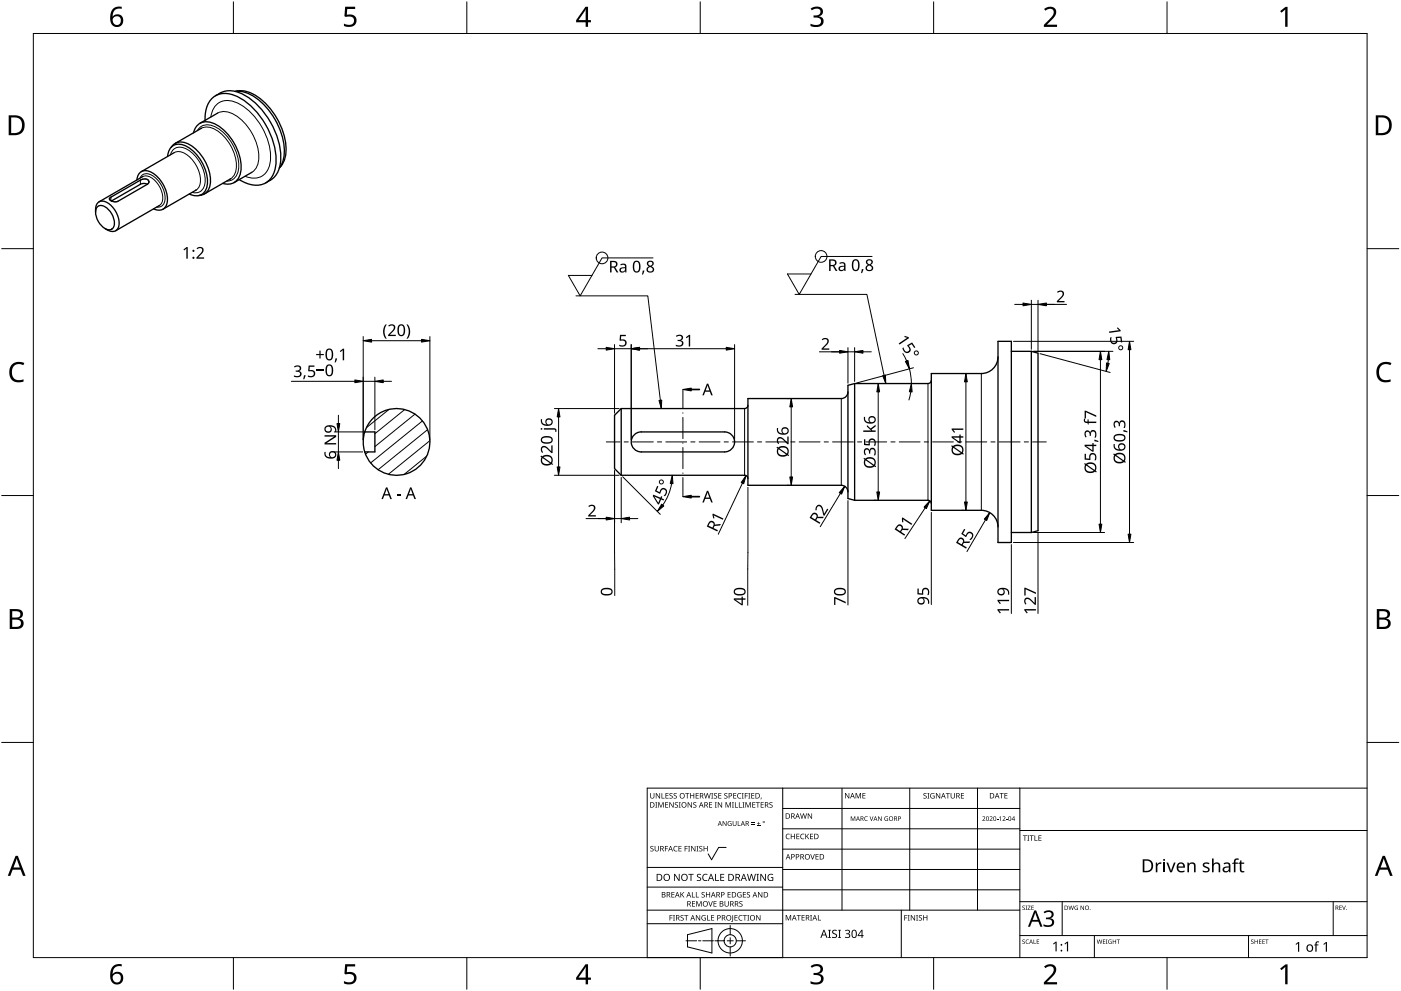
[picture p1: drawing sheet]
<svg xmlns="http://www.w3.org/2000/svg" width="420mm" height="297mm" viewBox="0 0 420 297" stroke-linecap="round" stroke-linejoin="round" font-family="sans-serif">
<g fill="none" stroke="#000" stroke-width=".4">
<path d="M58 39.8a4 4 0 0 1 6.2-2.8 15.5 15.5 0 0 1 8.1 14.1 4 4 0 0 1-5.5 3.9M60.4 38.5l-7.8 4.5M60.4 38.5h.1M61.5 36.1a7.2 7.2 0 0 1 4-7.8 9.8 9.8 0 0 1 9 2.8 23.4 23.4 0 0 1 8.2 18.1 6.1 6.1 0 0 1-5.3 6.3l-2.7-.3-3-1.4M64.6 28.7a7.5 7.5 0 0 1 9-.1 23.2 23.2 0 0 1 10.6 19.8 7.1 7.1 0 0 1-4.5 6.4M65.3 33.9l-5.3 3.1M70.5 27.4a8.8 8.8 0 0 1 8.2 2.7 20.1 20.1 0 0 1 7 16.4 6.7 6.7 0 0 1-1.9 3.9 11.6 11.6 0 0 0 .4-10.7 20 20 0 0 0-9.9-11.8 7.1 7.1 0 0 0-3.8-.5zM41.1 53.9a2.74 2.74 0 0 1 1.5-2.6 2.74 2.74 0 0 1 3 .5 9.5 9.5 0 0 1 4.4 9.4 2.59 2.59 0 0 1-3.9 1.4M42.1 54a1.61 1.61 0 0 1 2.6 .6l-.5 .6M42.1 54l-8.8 5.1a.58 .58 0 0 0-.4 .6 .58 .58 0 0 0 .5 .5M42.1 55.2l-8.6 5M42.8 52.9l-13.1 7.6"/>
<path d="M44.2 55.2a2.35 2.35 0 0 0-2.1 0M44.2 55.2l-8.9 5.2-.9 .1-1-.3M50.3 46.9a3.5 3.5 0 0 1 1.8-3.3 3.5 3.5 0 0 1 3.7 .2 12.7 12.7 0 0 1 6.3 12 3.4 3.4 0 0 1-5.3 2.4M51.3 44.2a3.7 3.7 0 0 1 5.2-1 13.1 13.1 0 0 1 6.5 12.3 3.5 3.5 0 0 1-3.4 3.1M52.3 45.7l-9.9 5.7M58.8 57l-9.9 5.7M58.8 57h.1M69.1 53.6l-7.8 4.5M69.1 53.6h.1M75.5 51.7l-5.3 3M28.7 63.6v-.8a2.16 2.16 0 0 1 1-2.3 2.16 2.16 0 0 1 2.5 .2 7.1 7.1 0 0 1 3.3 7.6 2.08 2.08 0 0 1-3.3 .6l-.7-.4M29.1 62.1a2.28 2.28 0 0 1 3.5 .7 5 5 0 0 1 1.3 5.6 2.28 2.28 0 0 1-3.5-.7 5 5 0 0 1-1.3-5.6z"/>
<path d="M47.8 61.6l-13.1 7.6M254.3 117.5a2 2 0 0 1-2 2h-28v26h28a2 2 0 0 1 2 2M256.3 115l-2 .5v33.9l2 .6M256.3 115v35M279.3 114a1 1 0 0 1-1 1h-22M299.3 107a5 5 0 0 1-5 5h-15v41h15a5 5 0 0 1 5 5M299.3 102.3h4v60.3h-4zM303.3 105.3h6M309.3 105.3l2 .5v53.3l-2 .5M309.3 105.3v54.3M109.4 129.5a10 10 0 0 1 15.4-5.1 10 10 0 0 1 0 16.2 10 10 0 0 1-15.4-5.1M109.4 129.5a10 10 0 0 0 0 6"/>
<path d="M109.4 129.5h3v6h-3M186.3 122.5l-2 2v16l2 2M186.3 122.5v20M190.4 130.1l1.2-.6h.7h25a3 3 0 0 1 3 3 3 3 0 0 1-3 3h-25a3 3 0 0 1-2.8-2 3 3 0 0 1 .9-3.4zM224.3 121.5a1 1 0 0 1-1 1h-37M186.3 142.5h37a1 1 0 0 1 1 1M256.3 150h22a1 1 0 0 1 1 1M303.3 159.6h6"/>
</g>
<g fill="none" stroke="#000" stroke-width=".3">
<path d="M59.2 39.1a3.7 3.7 0 0 1 5.4-1 13.9 13.9 0 0 1 6.9 13 3.5 3.5 0 0 1-3.5 3.2M60.4 38.5a5.8 5.8 0 0 1 6.5 2.1 12.9 12.9 0 0 1 3.9 10.4 3.7 3.7 0 0 1-1.7 2.6M63.2 35.1a5.1 5.1 0 0 1 7.4-4.5 18.9 18.9 0 0 1 10.4 18.1 5.1 5.1 0 0 1-7.5 4.1M65.3 33.9a6.3 6.3 0 0 1 6.9 1.9 15 15 0 0 1 5.2 13.2 4.2 4.2 0 0 1-1.9 2.7M33.3 59.1v1M42 53.4a2.17 2.17 0 0 1 3.3-1 7.7 7.7 0 0 1 3.9 8.6l-.8 .8-1.4 .3M42.1 54v1.2M42.8 52.9a3.4 3.4 0 0 1 3.8 1.4 6.8 6.8 0 0 1 2 6.4l-.8 .9M51.1 46.4a2.92 2.92 0 0 1 4.3-2 10.9 10.9 0 0 1 5.9 11.3 2.82 2.82 0 0 1-3.7 2M52.3 45.7a4.7 4.7 0 0 1 5.3 2.1 8.2 8.2 0 0 1 2 8.3l-.8 .9M252.3 119.5v26M278.3 115v35"/>
<path d="M294.3 112v41M223.3 122.5v20"/>
</g>
<path d="M110.5 135.5l-.9 .6M116.6 122.7l-6.7 5.5M121.4 122.8l-9 7.2M124.4 124.1l-12 9.8M126.7 126.2l-15.5 12.6M128 136.7l-6.8 5.5M128.2 128.8l-14.8 12M128.9 132.1l-12.4 10.1" fill="none" stroke="#000" stroke-width=".3"/>
<path d="M10 10h400v277h-400z" fill="none" stroke="#000" stroke-width=".3"/>
<g fill="none" stroke="#000" stroke-width=".3">
<path d="M70 .5v9.5M140 .5v9.5M210 .5v9.5M280 .5v9.5M350 .5v9.5M.5 74.5h9.5M410 74.5h9.5M.5 148.5h9.5M410 148.5h9.5M.5 222.5h9.5M410 222.5h9.5M70 287v9.5"/>
<path d="M140 287v9.5M210 287v9.5M280 287v9.5M350 287v9.5"/>
</g>
<g fill="#000">
<path d="M103.5 2h3v.7h-2.4l-.1 1.7a1.98 1.98 0 0 1 2.4 .4 1.98 1.98 0 0 1 .2 2.5 2.88 2.88 0 0 1-3.5 .5v-.7a1.93 1.93 0 0 0 3-.6 1.37 1.37 0 0 0-.5-1.4 1.37 1.37 0 0 0-1.4-.1l-.5 .1-.4-.3zM243.1 2.6a2.32 2.32 0 0 1 3.7 .5 1.47 1.47 0 0 1-1.2 1.8 1.59 1.59 0 0 1 1.4 1.8 1.59 1.59 0 0 1-1.8 1.4l-2.1-.3v-.7a2.12 2.12 0 0 0 3.1-.5 1.21 1.21 0 0 0-1.6-1.3h-.6v-.7a1.53 1.53 0 0 0 2.1-1.1 1.49 1.49 0 0 0-2.6-.4zM313.1 2.7a2.03 2.03 0 0 1 2.1-.8 2.03 2.03 0 0 1 1.6 1.7 3.9 3.9 0 0 1-1.6 2.5l-1.2 1.3h3v.7h-3.9v-.6l1.5-1.6a2.56 2.56 0 0 0 1.3-2.9 1.62 1.62 0 0 0-2.4 .2zM383.9 3.3l1.6-1.2h.6v5.9h-.7l.1-5.2-1.2 1zM3.5 109.3a3.3 3.3 0 0 1 3.8-.5l-.3 .7a2.26 2.26 0 0 0-2.6 0 2.26 2.26 0 0 0-.8 2.6 2.12 2.12 0 0 0 3.1 1.7l.4-.1v.7a2.98 2.98 0 0 1-3.4-.4 2.98 2.98 0 0 1-.8-3.3zM413.5 109.3a3.3 3.3 0 0 1 3.8-.5l-.3 .7a2.26 2.26 0 0 0-2.7 0 2.26 2.26 0 0 0-.7 2.6 2.12 2.12 0 0 0 3.1 1.7l.4-.1v.7a2.98 2.98 0 0 1-3.4-.4 2.98 2.98 0 0 1-.8-3.3zM103.5 289h3v.7h-2.4l-.1 1.7a1.98 1.98 0 0 1 2.4 .4 1.98 1.98 0 0 1 .2 2.5 2.88 2.88 0 0 1-3.5 .4v-.6a1.93 1.93 0 0 0 3-.7 1.37 1.37 0 0 0-.5-1.3 1.37 1.37 0 0 0-1.4-.1l-.5 .1-.4-.3zM243.1 289.6a2.32 2.32 0 0 1 3.7 .5 1.47 1.47 0 0 1-1.2 1.8 1.59 1.59 0 0 1 1.4 1.8 1.59 1.59 0 0 1-1.8 1.4l-2.1-.3v-.7a2.12 2.12 0 0 0 3.1-.5 1.21 1.21 0 0 0-1.6-1.4h-.6v-.6a1.53 1.53 0 0 0 2.1-1.1 1.49 1.49 0 0 0-2.6-.4zM313.1 289.7a2.03 2.03 0 0 1 2.1-.8 2.03 2.03 0 0 1 1.6 1.7 3.9 3.9 0 0 1-1.6 2.5l-1.2 1.3h3v.7h-3.9v-.7l1.5-1.5a2.56 2.56 0 0 0 1.3-2.9 1.62 1.62 0 0 0-2.4 .2zM383.9 290.3l1.6-1.2h.6v5.9h-.7l.1-5.2-1.2 1z"/>
<path d="M33.9 2.6a2.88 2.88 0 0 1 2.6-.6v.7a2.02 2.02 0 0 0-2.7 2.3 1.83 1.83 0 0 1 2.6-.3 1.83 1.83 0 0 1 .3 2.6 2.07 2.07 0 0 1-2.6 .6 2.07 2.07 0 0 1-1.1-2.4 4 4 0 0 1 .9-2.9zM33.7 6.2a1.3 1.3 0 0 0 2.6 0 1.3 1.3 0 0 0-2.6 0z"/>
<path d="M175.6 2h.8v4h.8v.7h-.8v1.3h-.8v-1.3h-2.8v-.6zM175.6 2.8l-2.1 3.2h2.1z"/>
<path d="M2.6 34.6h1.8a2.99 2.99 0 0 1 3 3 2.99 2.99 0 0 1-3.1 2.9h-1.7zM3.4 35.2v4.7h.8a2.35 2.35 0 0 0 2.4-2.1 2.35 2.35 0 0 0-2-2.6z"/>
<path d="M412.6 34.6h1.8a2.99 2.99 0 0 1 3 3 2.99 2.99 0 0 1-3.1 2.9h-1.7zM413.3 35.2v4.7h.9a2.35 2.35 0 0 0 2.4-2.1 2.35 2.35 0 0 0-2-2.6z"/>
<path d="M2.9 182.6h1.7a1.68 1.68 0 0 1 2.3 1.7 1.37 1.37 0 0 1-1.2 1.1 1.61 1.61 0 0 1 1.4 2 1.61 1.61 0 0 1-2.1 1.1h-2.1zM3.7 185.7v2.2h1.2a1.13 1.13 0 0 0 1.4-1.1 1.13 1.13 0 0 0-1.5-1.1zM3.7 183.2v1.9h1.1a1.02 1.02 0 0 0 1.3-1 1.02 1.02 0 0 0-1.4-.9z"/>
<path d="M412.9 182.6h1.7a1.68 1.68 0 0 1 2.3 1.7 1.37 1.37 0 0 1-1.2 1.1 1.61 1.61 0 0 1 1.3 2 1.61 1.61 0 0 1-2 1.1h-2.1zM413.7 185.7v2.2h1.2a1.13 1.13 0 0 0 1.4-1.1 1.13 1.13 0 0 0-1.5-1.1zM413.7 183.2v1.9h1.1a1.02 1.02 0 0 0 1.3-1 1.02 1.02 0 0 0-1.5-.9z"/>
<path d="M4.7 256.5h.6l2.4 6h-.8l-.7-1.8h-2.4l-.7 1.8h-.8zM5 257.3l-.9 2.7h1.8z"/>
<path d="M414.7 256.5h.6l2.4 6h-.8l-.7-1.8h-2.4l-.7 1.8h-.8zM415 257.3l-1 2.7h1.9z"/>
<path d="M33.9 289.6a2.88 2.88 0 0 1 2.6-.6v.7a2.02 2.02 0 0 0-2.7 2.3 1.83 1.83 0 0 1 2.6-.3 1.83 1.83 0 0 1 .3 2.6 2.07 2.07 0 0 1-2.6 .6 2.07 2.07 0 0 1-1.1-2.4 4 4 0 0 1 .9-2.9zM33.7 293.2a1.3 1.3 0 0 0 2.6 0 1.3 1.3 0 0 0-2.6 0z"/>
<path d="M175.6 289h.8v4h.8v.7h-.8v1.3h-.8v-1.3h-2.8v-.6zM175.6 289.8l-2.1 3.2h2.1z"/>
</g>
<g fill="none" stroke="#000" stroke-width=".3">
<path d="M234.7 236.2v50.8h-40.6v-50.8h215.9M252.5 236.2v36.6M272.8 236.2v36.6M293.2 236.2v36.6M305.9 236.2v50.8M217.8 254h-2.3l-2.1 3.7-1-1.8M234.7 242.3h71.2M234.7 248.4h71.2M234.7 254.5h71.2M305.9 248.9h104.1M194.1 276.9h40.6M194.1 272.8h111.8"/>
<path d="M194.1 265.9h40.6M194.1 260h40.6M219 277.4v2.8M234.7 260.6h71.2M234.7 266.7h71.2M270.3 272.8v14.2M305.9 270.3h104.1M318.6 270.3v10.1M399.8 270.3v10.1M205.7 282h3.2M206.2 280.2l7.3-1.9v7.3l-7.3-1.8zM209.5 282h.7"/>
<path d="M210.8 282h3.2M214.4 282h2.8M218.1 282h1.8M219 281.1v1.8M219 283.8v2.8M220.8 282h2.8M305.9 280.4h104.1M328.2 280.4v6.6M374.4 280.4v6.6"/>
<circle cx="219" cy="282" r="1.83"/>
<circle cx="219" cy="282" r="3.7"/>
</g>
<g fill="#000">
<path d="M195 237.7h.2v1.1a.42 .42 0 0 0 .4 .4 .42 .42 0 0 0 .4-.4v-1.1h.2v1.1a.62 .62 0 0 1-.6 .6 .62 .62 0 0 1-.6-.6zM196.7 237.7h.2l.9 1.4v-1.4h.2v1.6h-.3l-.8-1.3v1.3h-.2zM198.4 237.7h.2v1.5h.7v.1h-.9zM199.6 237.7h.9v.2h-.7v.5h.6v.2h-.6v.6h.7v.1h-.9zM200.8 237.9l.6-.2 .3 .1v.2a.38 .38 0 0 0-.5-.2 .38 .38 0 0 0-.2 .5 .38 .38 0 0 0 .5 .2 .53 .53 0 0 1 .1 .8 .53 .53 0 0 1-.8 0v-.2a.41 .41 0 0 0 .6 .1 .41 .41 0 0 0 .1-.5 .41 .41 0 0 0-.5-.2zM202.1 237.9l.5-.2 .4 .1-.1 .2a.38 .38 0 0 0-.5-.2 .38 .38 0 0 0-.2 .5 .38 .38 0 0 0 .5 .2 .53 .53 0 0 1 .2 .8 .53 .53 0 0 1-.8 0v-.2a.41 .41 0 0 0 .5 .1 .41 .41 0 0 0 .2-.5 .41 .41 0 0 0-.6-.2zM205.5 237.7h1.2v.2h-.5v1.4h-.2v-1.4h-.5zM207 237.7h.2v.7h.8v-.7h.2v1.6h-.2v-.7h-.8v.7h-.2zM208.6 237.7h.9v.2h-.7v.5h.7v.2h-.7v.6h.7v.1h-.9zM211.1 237.7h.2l.4 1.4 .3-1.4h.2l.4 1.4 .4-1.4h.2l-.5 1.6h-.2l-.4-1.3-.3 1.3h-.3zM213.3 237.7h.6l-.2 .2v1.3l.2 .1h-.6l.2-.1v-1.3zM214.2 237.9l.5-.2 .4 .1-.1 .2a.38 .38 0 0 0-.5-.2 .38 .38 0 0 0-.2 .5 .38 .38 0 0 0 .5 .2 .53 .53 0 0 1 .2 .8 .53 .53 0 0 1-.8 0v-.2a.41 .41 0 0 0 .5 .1 .41 .41 0 0 0 .2-.5 .41 .41 0 0 0-.6-.2z"/>
<path d="M215.4 237.7h.9v.2h-.7v.5h.7v.2h-.7v.6h.7v.1h-.9zM217.3 237.9l.5-.2 .4 .1-.1 .2a.38 .38 0 0 0-.5-.2 .38 .38 0 0 0-.2 .5 .38 .38 0 0 0 .5 .2 .53 .53 0 0 1 .2 .8 .53 .53 0 0 1-.8 0v-.2a.41 .41 0 0 0 .5 .1 .41 .41 0 0 0 .2-.5 .41 .41 0 0 0-.6-.2zM219.9 237.7h.9v.2h-.7v.5h.7v.2h-.7v.6h.7v.1h-.9zM221.3 237.9l.6-.2 .4 .1-.1 .2a.65 .65 0 0 0-.9 .6 .65 .65 0 0 0 .9 .5 .77 .77 0 0 1-1.1-.1 .77 .77 0 0 1 .2-1.1zM222.5 237.7h.5l-.1 .2v1.3l.1 .1h-.5l.2-.1v-1.3zM223.4 237.7h.9v.2h-.7v.6h.6v.2h-.6v.6h-.2zM224.4 237.7h.6l-.2 .2v1.3l.2 .1h-.6l.2-.1v-1.3zM225.3 237.7h.9v.2h-.7v.5h.7v.2h-.7v.6h.7v.1h-.9zM228.2 239.1h.2l-.3 .5zM253.4 237.7h.3l.8 1.3v-1.3h.2v1.6h-.2l-.9-1.3v1.3h-.2zM256.6 237.7h.3l.5 1.3 .5-1.3h.3v1.6h-.2v-1.4l-.7 1.4-.5-1.4v1.4h-.2zM258.6 237.7h1v.2h-.7v.5h.6v.2h-.6v.5h.7v.2h-1z"/>
<path d="M277 237.9l.6-.2 .3 .1-.1 .2a.38 .38 0 0 0-.5-.2 .38 .38 0 0 0-.1 .5 .38 .38 0 0 0 .5 .2 .53 .53 0 0 1 .1 .8 .53 .53 0 0 1-.8 0v-.2a.41 .41 0 0 0 .6 .1 .41 .41 0 0 0 .1-.5 .41 .41 0 0 0-.5-.2zM278.1 237.7h.6l-.2 .2v1.3l.2 .1h-.6l.2-.1v-1.3zM279.2 237.9l.7-.2 .4 .1-.1 .2a.67 .67 0 0 0-1 .5 .67 .67 0 0 0 .9 .6v-.4h-.4v-.2h.6v.8a.89 .89 0 0 1-1.2-.2 .89 .89 0 0 1 .1-1.2zM280.7 237.7h.2l.9 1.4v-1.4h.2v1.6h-.3l-.8-1.3v1.3h-.2zM283.7 237.7h1.2v.2h-.5v1.4h-.2v-1.4h-.5zM285.1 237.7h.2v1.1a.42 .42 0 0 0 .4 .4 .42 .42 0 0 0 .4-.4v-1.1h.2v1.1a.62 .62 0 0 1-.6 .6 .62 .62 0 0 1-.6-.6zM288.2 237.7h.9v.2h-.7v.5h.7v.2h-.7v.6h.7v.1h-.9zM299.8 237.7h1.2v.2h-.5v1.4h-.2v-1.4h-.5zM301.2 237.7h.9v.2h-.7v.5h.7v.2h-.7v.5h.7v.2h-.9zM195.1 253.7l.6-.2 .3 .1-.1 .2a.38 .38 0 0 0-.5-.1 .38 .38 0 0 0-.1 .5 .38 .38 0 0 0 .4 .2 .53 .53 0 0 1 .2 .7 .53 .53 0 0 1-.8 .1v-.2a.41 .41 0 0 0 .6 .1 .41 .41 0 0 0 .1-.6 .41 .41 0 0 0-.6-.2zM196.5 240.4h.6l-.2 .2v1.3l.2 .2h-.6l.2-.2v-1.3zM196.3 253.6h.2v1a.42 .42 0 0 0 .5 .4 .42 .42 0 0 0 .4-.4v-1h.2v1a.62 .62 0 0 1-.6 .6 .62 .62 0 0 1-.7-.6z"/>
<path d="M197.4 240.4h.3l.5 1.4 .5-1.4h.3v1.7h-.2v-1.5l-.7 1.5-.5-1.5v1.5h-.2zM199.4 253.6h.9v.1h-.7v.6h.7v.2h-.7v.7h-.2zM199.5 240.4h.9v.2h-.7v.5h.6v.2h-.6v.6h.7v.2h-.9zM200.7 240.4h.3l.8 1.4v-1.4h.2v1.7h-.2l-.9-1.4v1.4h-.2zM202.2 253.8l.5-.3 .5 .1-.1 .2a.65 .65 0 0 0-.9 .6 .65 .65 0 0 0 .9 .6 .77 .77 0 0 1-1.1-.1 .77 .77 0 0 1 .2-1.1zM202.5 240.6l.5-.2 .3 .1v.2a.38 .38 0 0 0-.5-.2 .38 .38 0 0 0-.2 .5 .38 .38 0 0 0 .5 .2 .53 .53 0 0 1 .1 .8 .53 .53 0 0 1-.8 0l.1-.1a.41 .41 0 0 0 .5 0 .41 .41 0 0 0 .1-.5 .41 .41 0 0 0-.5-.2zM203.6 240.4h.6l-.2 .2v1.3l.2 .2h-.6l.2-.2v-1.3zM203.5 253.6h.9v.1h-.7v.6h.6v.1h-.6v.6h.7v.2h-.9zM205.3 253.6h.9v.1h-.7v.6h.7v.2h-.7v.7h-.2zM206.4 253.6h.6l-.2 .1v1.3l.2 .2h-.6l.2-.2v-1.3zM206.2 240.4h.3l.8 1.4v-1.4h.2v1.7h-.2l-.9-1.4v1.4h-.2zM207.3 253.6h.2l.9 1.3v-1.3h.2v1.6h-.3l-.8-1.4v1.4h-.2z"/>
<path d="M208 240.6l.5-.2 .3 .1v.2a.38 .38 0 0 0-.5-.2 .38 .38 0 0 0-.2 .5 .38 .38 0 0 0 .5 .2 .53 .53 0 0 1 .2 .8 .53 .53 0 0 1-.9 0l.1-.1a.41 .41 0 0 0 .5 0 .41 .41 0 0 0 .1-.5 .41 .41 0 0 0-.5-.2zM208.9 253.6h.6l-.2 .1v1.3l.2 .2h-.6l.2-.2v-1.3zM209.8 253.7l.5-.2 .3 .1v.2a.38 .38 0 0 0-.5-.1 .38 .38 0 0 0-.2 .5 .38 .38 0 0 0 .5 .2 .53 .53 0 0 1 .2 .7 .53 .53 0 0 1-.9 .1l.1-.2a.41 .41 0 0 0 .5 .1 .41 .41 0 0 0 .1-.6 .41 .41 0 0 0-.5-.2zM211 253.6h.2v.7h.8v-.7h.2v1.6h-.2v-.8h-.8v.8h-.2zM212.7 240.4h.9v.2h-.7v.5h.6v.2h-.6v.6h.7v.2h-.9zM214.4 240.4h.6l-.2 .2v1.3l.2 .2h-.6l.2-.2v-1.3zM215.3 240.4h.2l.9 1.4v-1.4h.2v1.7h-.3l-.8-1.4v1.4h-.2zM216.7 246.1h.2l.8 1.2v-1.2h.2v1.5h-.2l-.8-1.2v1.2h-.2zM217.6 240.4h.3l.5 1.4 .5-1.4h.3v1.7h-.2v-1.5l-.7 1.5-.5-1.5v1.5h-.2zM218.4 246.3l.6-.2 .4 .1-.2 .1a.6 .6 0 0 0-.8 .5 .6 .6 0 0 0 .8 .6v-.4l-.3-.2h.5v.7a.8 .8 0 0 1-1-.2 .8 .8 0 0 1 0-1zM219.5 240.4h.6l-.2 .2v1.3l.2 .2h-.6l.2-.2v-1.3zM220.4 240.4h.2v1.5h.7v.2h-.9z"/>
<path d="M219.7 246.1h.2v.9a.38 .38 0 0 0 .4 .4 .38 .38 0 0 0 .4-.4v-.9h.2v.9a.56 .56 0 0 1-.6 .6 .56 .56 0 0 1-.6-.6zM221.3 246.1h.1v1.3h.7v.2h-.8zM221.6 240.4h.2v1.5h.7v.2h-.9zM222.7 240.4h.5l-.1 .2v1.3l.1 .2h-.5l.1-.2v-1.3zM223.6 240.4h.3l.5 1.4 .5-1.4h.3v1.7h-.2v-1.5l-.7 1.5-.6-1.5v1.5h-.1zM225.3 247l1 .1zM225.3 246.6l1 .1zM225.6 240.4h.9v.2h-.7v.5h.7v.2h-.7v.6h.7v.2h-.9zM227 247.4l1 .2zM226.7 240.4h1.2v.2h-.5v1.5h-.2v-1.5h-.5zM227.4 246.3l.2 .5h.4l-.4 .1v.4l-.2-.4h-.4l.4-.1zM228.1 240.4h.9v.2h-.7v.5h.7v.2h-.7v.6h.7v.2h-.9z"/>
<path d="M230.8 240.6l.6-.2 .3 .1-.1 .2a.38 .38 0 0 0-.5-.2 .38 .38 0 0 0-.1 .5 .38 .38 0 0 0 .4 .2 .53 .53 0 0 1 .2 .8 .53 .53 0 0 1-.8 0v-.1a.41 .41 0 0 0 .6 0 .41 .41 0 0 0 .1-.5 .41 .41 0 0 0-.6-.2zM235.8 250.1l.6-.2 .5 .1-.1 .2a.65 .65 0 0 0-1 .5 .65 .65 0 0 0 1 .6 .77 .77 0 0 1-1.1-.1 .77 .77 0 0 1 .1-1.1zM237.2 249.9h.2v.7h.8v-.7h.2v1.6h-.2v-.7h-.8v.7h-.2zM238.8 249.9h.9v.2h-.7v.5h.7v.2h-.7v.5h.7v.2h-.9zM240.2 250.1l.6-.2 .4 .1v.2a.65 .65 0 0 0-1 .5 .65 .65 0 0 0 1 .6 .77 .77 0 0 1-1.1-.1 .77 .77 0 0 1 .1-1.1zM240 243.8h.2l.3 1.4 .4-1.4h.2l.4 1.4 .3-1.4h.2l-.4 1.6h-.2l-.4-1.4-.4 1.4h-.2zM241.5 249.9h.2v.8l.7-.8h.3l-.7 .7 .7 .9h-.2l-.6-.7-.2 .7h-.2zM243 256h.2l.5 1.4 .4-1.4h.3l-.6 1.6h-.2zM242.3 243.8h.2l.9 1.3-.1-1.3h.2v1.6h-.2l-.9-1.3v1.3h-.1zM242.9 249.9h.9v.2h-.7v.5h.7v.2h-.7v.5h.7v.2h-.9zM244.6 256h.9v.2h-.7v.5h.6v.2h-.6v.5h.7v.2h-.9zM255.1 244.7h.3l.4 1.1 .5-1.1h.2v1.4h-.2v-1.2l-.6 1.2-.4-1.2v1.2h-.2z"/>
<path d="M259.4 244.9l.5-.2 .3 .1v.1a.55 .55 0 0 0-.8 .5 .55 .55 0 0 0 .8 .5 .64 .64 0 0 1-.9-.1 .64 .64 0 0 1 .1-.9zM260.8 244.7h.2l.4 1.2 .4-1.2h.1l-.5 1.4h-.1zM263.3 244.7h.2l.8 1.1v-1.1h.1v1.4h-.2l-.7-1.2v1.2h-.2zM265.4 244.9l.9-.1h-.2a.56 .56 0 0 0-.7 .6 .56 .56 0 0 0 .8 .5v-.4l-.3-.2h.4v.7a.74 .74 0 0 1-.9-.1 .74 .74 0 0 1 0-1zM294.6 244.8a.49 .49 0 0 1 .8 .1 .49 .49 0 0 1-.3 .7l-.3 .3 .7 .2h-.9l.4-.5a.37 .37 0 0 0 .3-.6 .37 .37 0 0 0-.6-.1zM296.8 244.8a.49 .49 0 0 1 .8 .1 .49 .49 0 0 1-.3 .7l-.3 .3 .7 .2h-.9l.3-.5a.37 .37 0 0 0 .4-.6 .37 .37 0 0 0-.6-.1zM298.9 245.5l.5 .1zM299.6 245l.6-.3v1.4h-.2v-1.2zM300.7 244.8a.49 .49 0 0 1 .8 .1 .49 .49 0 0 1-.3 .7l-.3 .3 .7 .2h-.9l.3-.5a.37 .37 0 0 0 .4-.6 .37 .37 0 0 0-.6-.1zM301.7 245.5l.5 .1zM306.8 250.4h1.2v.2h-.5v1.4h-.2v-1.4h-.5zM308.1 250.4h.6l-.2 .2v1.3l.2 .1h-.6l.2-.1v-1.3z"/>
<path d="M308.8 250.4h1.2v.2h-.5v1.4h-.2v-1.4h-.5zM310.2 250.4h.3v1.4h.7v.2h-1zM311.4 250.4h.9v.2h-.7v.5h.7v.2h-.7v.5h.7v.2h-.9zM346.6 258.5h.4l.1 .6 .5-.5 .7-.1v.5h-.7l-.4 .4-.1 2.1h-.5zM370.3 257.6l1-.3 .2 .1-.1 .4a.62 .62 0 0 0-.7 0 .62 .62 0 0 0-.2 .7h.7v.4h-.7v2.6h-.5v-2.6h-.5v-.2l.5-.2zM200.8 274.3h.9v.2h-.7v.5h.7v.2h-.7v.7h-.2zM201.4 267.4h.9v.2h-.7v.5h.6v.1h-.6v.6h.7v.2h-.9zM201.8 274.3h.6l-.2 .2v1.3l.2 .1h-.6l.2-.1v-1.3zM202.2 261.9h.3l1.1 1.8v-1.8h.2v2.1h-.3l-1.1-1.7v1.7h-.2zM204.1 274.4l.6-.1 .3 .1v.1a.38 .38 0 0 0-.5-.1 .38 .38 0 0 0-.2 .5 .38 .38 0 0 0 .5 .2 .53 .53 0 0 1 .1 .8 .53 .53 0 0 1-.8 0l.1-.2a.41 .41 0 0 0 .5 .1 .41 .41 0 0 0 .1-.6 .41 .41 0 0 0-.5-.1zM204.1 267.4h.2v.8l.7-.8h.2l-.6 .7 .7 .9h-.3l-.6-.8-.1 .8h-.2zM205.2 274.3h1.2v.2h-.5v1.4h-.2v-1.4h-.5z"/>
<path d="M206.4 261.9h1.6v.3h-.6v1.8h-.3v-1.8h-.7zM207.5 267.4h.2v1.4h.7v.2h-.9zM207.5 270.1h.9v.2h-.7v.5h.7v.2h-.7v.6h.7v.1h-.9zM208.7 267.4h.2v1.4h.7v.2h-.9zM208.8 270.1h.3l.5 1.3 .5-1.3h.3v1.6h-.2v-1.4l-.7 1.4-.5-1.4v1.4h-.2zM208.7 274.3h.2l.9 1.3v-1.3h.2v1.6h-.3l-.8-1.3v1.3h-.2zM209.1 262.1l.4-.2 .7 .1-.2 .2a.44 .44 0 0 0-.7 .2 .44 .44 0 0 0 .5 .5 .66 .66 0 0 1 .4 1 .66 .66 0 0 1-1 .1h-.2v-.3l.3 .1a.47 .47 0 0 0 .7-.3 .47 .47 0 0 0-.6-.5l-.4-.3zM210.6 274.5l.7-.2 .4 .1-.1 .1a.67 .67 0 0 0-1 .5 .67 .67 0 0 0 .9 .7v-.5h-.4v-.1h.6v.8a.89 .89 0 0 1-1.2-.2 .89 .89 0 0 1 .1-1.2zM210.5 267.5l.5-.1 .4 .1-.1 .1a.38 .38 0 0 0-.5-.1 .38 .38 0 0 0-.2 .5 .38 .38 0 0 0 .5 .2 .53 .53 0 0 1 .2 .8 .53 .53 0 0 1-.8 0v-.2a.41 .41 0 0 0 .5 .1 .41 .41 0 0 0 .1-.6 .41 .41 0 0 0-.5-.1zM210.9 262.2l.7-.3 .6 .1-.1 .3a.84 .84 0 0 0-1.2 .7 .84 .84 0 0 0 1.2 .8v.2a1.1 1.1 0 0 1-1.4-.4 1.1 1.1 0 0 1 .2-1.4zM212.1 274.3h.2v1.4h.7v.2h-.9zM212.4 270.1h.2l.5 1.4 .5-1.4h.2l-.6 1.6h-.2z"/>
<path d="M211.7 267.4h.2v.7h.9v-.7h.2v1.6h-.2v-.8h-.9v.8h-.2zM213.3 274.3h.9v.2h-.7v.5h.6v.2h-.6v.5h.7v.2h-.9zM214.5 261.9h.2v1.9h1v.2h-1.2zM214 270.1h.9v.2h-.7v.5h.7v.2h-.7v.6h.7v.1h-.9zM216 261.9h1.2v.3h-.9v.6h.8v.3h-.8v.7h.9v.2h-1.2zM217.3 270.1h.2v1.1a.42 .42 0 0 0 .4 .4 .42 .42 0 0 0 .4-.4v-1.1h.2v1.1a.62 .62 0 0 1-.6 .6 .62 .62 0 0 1-.6-.6zM218.2 267.4h.9v.2h-.7v.5h.7v.1h-.7v.6h.7v.2h-.9zM219.6 274.3h.3l-.1 1.7-.5 .3v-.2l.3-.1zM220.3 274.3h.9v.2h-.7v.5h.6v.2h-.6v.5h.7v.2h-.9zM221.3 267.6l.7-.2 .4 .1-.1 .1a.67 .67 0 0 0-1 .5 .67 .67 0 0 0 .9 .7v-.5h-.4v-.2h.6v.8a.89 .89 0 0 1-1.2-.1 .89 .89 0 0 1 .1-1.2zM221.7 274.5l.5-.2 .5 .1-.1 .1a.65 .65 0 0 0-.9 .6 .65 .65 0 0 0 .9 .6 .77 .77 0 0 1-1.1-.1 .77 .77 0 0 1 .2-1.1zM221.8 270.3l.5-.2 .4 .1-.1 .2a.38 .38 0 0 0-.5-.2 .38 .38 0 0 0-.2 .5 .38 .38 0 0 0 .5 .2 .53 .53 0 0 1 .2 .8 .53 .53 0 0 1-.8 0v-.2a.41 .41 0 0 0 .5 .1 .41 .41 0 0 0 .2-.5 .41 .41 0 0 0-.6-.2z"/>
<path d="M222.8 274.3h1.2v.2h-.5v1.4h-.2v-1.4h-.5zM222.8 267.4h.9v.2h-.7v.5h.7v.1h-.7v.6h.7v.2h-.9zM224.1 274.3h.6l-.2 .2v1.3l.2 .1h-.6l.2-.1v-1.3zM224 267.5l.6-.1 .3 .1v.1a.38 .38 0 0 0-.5-.1 .38 .38 0 0 0-.2 .5 .38 .38 0 0 0 .5 .2 .53 .53 0 0 1 .1 .8 .53 .53 0 0 1-.8 0l.1-.2a.41 .41 0 0 0 .5 .1 .41 .41 0 0 0 .1-.6 .41 .41 0 0 0-.5-.1zM224 261.9h.3l.4 1.8 .5-1.8h.3l.5 1.8 .4-1.8h.3l-.6 2.1h-.2l-.5-1.8-.5 1.8h-.3zM226.9 261.9h.7l-.2 .3v1.6l.2 .2h-.7l.2-.2v-1.6zM226.8 274.3h.2l.9 1.3v-1.3h.2v1.6h-.3l-.8-1.3v1.3h-.2zM227.3 267.4h.3l.8 1.3v-1.3h.2v1.6h-.2l-.9-1.3v1.3h-.2zM228 261.9h.3l1.2 1.8-.1-1.8h.3v2.1h-.3l-1.1-1.7v1.7h-.3zM230.5 262.2l.9-.3 .5 .1-.1 .3a.87 .87 0 0 0-1.4 .6 .87 .87 0 0 0 1.2 .9v-.6h-.4v-.3h.7v1.1a1.15 1.15 0 0 1-1.5-.3 1.15 1.15 0 0 1 .1-1.5zM235.6 274.3h.3l.5 1.3 .6-1.3h.3v1.6h-.2v-1.4l-.7 1.4-.6-1.4v1.4h-.2zM238.9 274.3h1.3v.2h-.5v1.4h-.2v-1.4h-.6z"/>
<path d="M240.4 274.3h.9v.2h-.7v.5h.7v.1h-.7v.6h.7v.2h-.9zM242.9 274.3h.6l-.2 .1v1.3l.2 .2h-.6l.2-.2v-1.3zM245.3 274.3h.2v1.4h.7v.2h-.9zM253.4 278.9l.2-.1a.73 .73 0 0 1 1-.1 .73 .73 0 0 1 .1 1l-.3 .2a.72 .72 0 0 1 .6 .9 .72 .72 0 0 1-1.1 .4l-.5-.2v-.2l.3 .1a.57 .57 0 0 0 .8 0 .57 .57 0 0 0 0-.8 .57 .57 0 0 0-.7-.1v-.2a.49 .49 0 0 0 .7-.1 .49 .49 0 0 0-.2-.8l-.7 .2zM271.2 274.3h.9v.2h-.7v.5h.7v.2h-.7v.7h-.2zM272.2 274.3h.6l-.2 .2v1.3l.2 .1h-.6l.2-.1v-1.3zM273.1 274.3h.3l.8 1.3v-1.3h.2v1.6h-.2l-.9-1.3v1.3h-.2zM274.7 274.3h.6l-.2 .2v1.3l.2 .1h-.6l.2-.1v-1.3zM275.6 274.4l.6-.1 .3 .1v.1a.38 .38 0 0 0-.5-.1 .38 .38 0 0 0-.2 .5 .38 .38 0 0 0 .5 .2 .53 .53 0 0 1 .1 .8 .53 .53 0 0 1-.8 0v-.2a.41 .41 0 0 0 .6 .1 .41 .41 0 0 0 .1-.6 .41 .41 0 0 0-.5-.1zM276.9 274.3h.2v.7h.8v-.7h.2v1.6h-.2v-.7h-.8v.7h-.2zM306.7 271.6l.4-.2 .2 .2a.32 .32 0 0 0-.4 0 .32 .32 0 0 0-.1 .4 .32 .32 0 0 0 .4 .1 .41 .41 0 0 1 0 .7 .41 .41 0 0 1-.6-.2 .31 .31 0 0 0 .4 .1 .31 .31 0 0 0 .1-.5l-.5-.2zM307.6 271.5h.4l-.1 .1 .1 1.2h-.4l.1-.2z"/>
<path d="M308.2 271.5h.8l-.6 1.1 .7 .2h-.9l.6-1.2zM309.3 271.5h.7l-.5 .1v.4h.5l-.5 .1v.5l.5 .2h-.7zM313 273.4a1.69 1.69 0 0 1 1.8-.6 1.69 1.69 0 0 1 1.2 1.5l-.4 .7-.6 .2a1.31 1.31 0 0 1 1.2 1.5 1.31 1.31 0 0 1-1.5 1.1l-1.8-.2v-.6a1.73 1.73 0 0 0 2.6-.4 .99 .99 0 0 0-1.3-1.1h-.5v-.5a1.13 1.13 0 0 0 1.2-.1 1.13 1.13 0 0 0 .4-1.1 1.42 1.42 0 0 0-2 0zM320.4 271.5h.2l.3 1.1 .3-1.1h.1l.3 1.1 .3-1.1h.2l-.4 1.3h-.1l-.3-1.2-.4 1.2h-.1zM322.4 271.6l.9-.1-.3 .1a.53 .53 0 0 0-.6 .6 .53 .53 0 0 0 .7 .4v-.4l-.3-.1h.5v.6a.71 .71 0 0 1-.9-.1 .71 .71 0 0 1 0-1zM324.1 271.5l.9 1-.1-1h.2v1.3l-.9-1.1-.1 1.1zM348.9 258.5h.4v3h-.4zM349.8 258.5h.5l.9 2.5 .9-2.5h.5l-1.1 3h-.6zM356.1 258.5h.4l.1 .4a1.11 1.11 0 0 1 1.2-.4 1.11 1.11 0 0 1 .8 1.1v1.9h-.5v-1.9a.78 .78 0 0 0-1-.7 .78 .78 0 0 0-.5 1v1.6h-.5zM360.9 258.8l.6-.3 1.2 .2-.1 .4-.7-.2a.47 .47 0 0 0-.7 .2 .47 .47 0 0 0 .5 .6 .97 .97 0 0 1 1.1 1.1 .97 .97 0 0 1-1.5 .7l-.6-.2v-.4l.7 .2a.56 .56 0 0 0 .9-.3 .56 .56 0 0 0-.7-.7l-.2-.1a.78 .78 0 0 1-.5-1.2zM363.5 257.3h.5l-.1 1.6a1.12 1.12 0 0 1 1.3-.4 1.12 1.12 0 0 1 .7 1.1v1.9h-.4v-1.9a.78 .78 0 0 0-1-.7 .78 .78 0 0 0-.5 1v1.6h-.5zM372 257.9h.3v.6h.8v.4h-.8v1.9l.3 .3h.6l-.1 .3a.85 .85 0 0 1-1.3-.8v-1.7h-.4v-.2l.4-.2z"/>
<path d="M401.7 271.4h.7l-.6 .2v.4h.6l-.6 .1v.5l.6 .1h-.7zM402.5 271.4h.2l.4 1.2 .3-1.2h.2l-.5 1.3zM248.3 278.7h.9l-.3 .3v1.9l.3 .2h-.9l.3-.2v-1.9zM249.7 278.9l.5-.2 .8 .1-.3 .2a.51 .51 0 0 0-.8 .2 .51 .51 0 0 0 .6 .6 .72 .72 0 0 1 .5 1 .72 .72 0 0 1-1 .4l-.5-.1v-.3l.4 .1a.54 .54 0 0 0 .8-.3 .54 .54 0 0 0-.7-.7l-.4-.4zM251.3 278.7h.9l-.3 .3v1.9l.3 .2h-.9l.3-.2v-1.9zM306.7 281.7l.4-.1 .2 .2a.32 .32 0 0 0-.4-.1 .32 .32 0 0 0-.1 .5 .32 .32 0 0 0 .4 .1 .41 .41 0 0 1 0 .6 .41 .41 0 0 1-.6-.2 .31 .31 0 0 0 .4 .2 .31 .31 0 0 0 .1-.5l-.5-.3zM307.8 281.8l.4-.2 .4 .1-.1 .1a.52 .52 0 0 0-.7 .5 .52 .52 0 0 0 .7 .4 .61 .61 0 0 1-.9 0 .61 .61 0 0 1 .2-.9zM310 281.6h.1v1.2l.6 .1h-.7zM310.9 281.6h.7l-.5 .2v.4h.5l-.5 .1v.5l.5 .1h-.7zM315.8 282.9l1.1-.7v3h-.4l.1-2.6-.6 .5zM319.2 282.9l1.1-.7v3h-.3v-2.6l-.6 .5zM328.9 281.6h.2l.3 1.1 .3-1.1h.1l.3 1.1 .3-1.1h.2l-.4 1.3h-.1l-.4-1.1-.3 1.1h-.1z"/>
<path d="M330.8 281.6h.7l-.6 .2v.4h.6l-.6 .1v.5l.6 .1h-.7zM331.7 281.6h.4l-.1 .1 .1 1.2h-.4l.1-.1zM332.5 281.8l.9-.1-.2 .1a.53 .53 0 0 0-.7 .5 .53 .53 0 0 0 .7 .5v-.4l-.2-.2h.4v.7a.71 .71 0 0 1-.9-.2 .71 .71 0 0 1 0-.9zM333.7 281.6h.2v.6h.6v-.6h.2v1.3h-.2v-.6h-.6v.6h-.2zM334.9 281.6h1l-.4 .2v1.1h-.2v-1.1zM375.2 281.7l.5-.1 .2 .2a.32 .32 0 0 0-.4-.1 .32 .32 0 0 0-.1 .5 .32 .32 0 0 0 .4 .1 .41 .41 0 0 1 0 .6 .41 .41 0 0 1-.6-.2 .31 .31 0 0 0 .4 .2 .31 .31 0 0 0 .1-.5l-.5-.3zM376.2 281.6h.2v.6h.7v-.6h.1v1.3h-.1v-.6h-.7v.6h-.2zM377.6 281.6h.7l-.6 .2v.4h.6l-.6 .1v.5l.6 .1h-.7zM378.6 281.6h.7l-.5 .2v.4h.5l-.5 .1v.5l.5 .1h-.7zM379.4 281.6h1l-.4 .2v1.1h-.2v-1.1zM388.5 283l1.1-.6v2.9h-.3v-2.6l-.6 .5zM394.7 282.3l.9-.1-.1 .3h-.5l-.1 .2-.1 .4h.6v.3h-.6v1.9h-.3v-1.9h-.4l.4-.3z"/>
<path d="M396.9 283l1.1-.6v2.9h-.4v-2.6l-.5 .5z"/>
<path d="M203.7 238.5a.81 .81 0 0 1 1.6 0 .81 .81 0 0 1-1.6 0zM204.1 238.5a.6 .6 0 0 0 1.2 0 .6 .6 0 0 0-1.2 0z"/>
<path d="M209.9 237.7h.4a.47 .47 0 0 1 .6 .3 .47 .47 0 0 1-.3 .6l.5 .7h-.3l-.4-.6h-.3v.6h-.2zM210.1 237.9v.6h.2a.31 .31 0 0 0 .4-.3 .31 .31 0 0 0-.4-.3z"/>
<path d="M218.5 237.7h.5a.54 .54 0 0 1 .6 .7 .54 .54 0 0 1-.9 .3v.6h-.2zM218.7 237.9v.6a.39 .39 0 0 0 .7-.3 .39 .39 0 0 0-.7-.3z"/>
<path d="M226.6 237.7h.5a.81 .81 0 0 1 .8 .9 .81 .81 0 0 1-.9 .7h-.4zM226.8 237.9v1.3h.2a.64 .64 0 0 0 .7-.6 .64 .64 0 0 0-.7-.7z"/>
<path d="M255.6 237.7h.1l.7 1.6h-.2l-.2-.5h-.7l-.2 .5h-.2zM255.6 237.9l-.2 .7h.5z"/>
<path d="M282.8 237.7h.2l.6 1.6h-.2l-.2-.5h-.6l-.2 .5h-.2zM282.9 237.9l-.2 .8h.5z"/>
<path d="M286.8 237.7h.4a.47 .47 0 0 1 .6 .3 .47 .47 0 0 1-.3 .6l.4 .7h-.2l-.4-.6h-.3v.6h-.2zM287 237.9v.6h.2a.31 .31 0 0 0 .4-.3 .31 .31 0 0 0-.4-.3z"/>
<path d="M296.9 237.7h.5a.81 .81 0 0 1 .8 .8 .81 .81 0 0 1-.9 .8h-.4zM297.1 237.9v1.2h.2a.64 .64 0 0 0 .7-.6 .64 .64 0 0 0-.7-.6z"/>
<path d="M298.9 237.7h.2l.7 1.6h-.3l-.2-.5h-.6l-.2 .5h-.2zM299 237.9l-.2 .7h.5z"/>
<path d="M195 240.4h.5a.81 .81 0 0 1 .8 .9 .81 .81 0 0 1-.9 .8h-.4zM195.2 240.6v1.3h.2a.64 .64 0 0 0 .7-.6 .64 .64 0 0 0-.6-.7z"/>
<path d="M198 253.6h.5a.47 .47 0 0 1 .5 .3 .47 .47 0 0 1-.3 .6l.5 .7h-.3l-.4-.7h-.3v.7h-.2zM198.2 253.7v.6h.3a.31 .31 0 0 0 .3-.3 .31 .31 0 0 0-.4-.3z"/>
<path d="M201 253.6h.2l.6 1.6h-.2l-.2-.5h-.6l-.2 .5h-.2zM201.1 253.8l-.3 .7h.6z"/>
<path d="M204.3 241.3a.81 .81 0 0 1 1.6 0 .81 .81 0 0 1-1.6 0zM204.6 241.3a.6 .6 0 0 0 1.2 0 .6 .6 0 0 0-1.2 0z"/>
<path d="M210.2 240.4h.2l.6 1.7h-.2l-.2-.5h-.6l-.2 .5h-.2zM210.3 240.7l-.3 .7h.6z"/>
<path d="M211.2 240.4h.5a.47 .47 0 0 1 .6 .4 .47 .47 0 0 1-.3 .5l.4 .8h-.2l-.4-.7h-.4v.7h-.2zM211.4 240.6v.6h.3a.31 .31 0 0 0 .4-.3 .31 .31 0 0 0-.4-.3z"/>
<path d="M215.8 246.1l.7 1.5-.3-.5h-.6l-.4 .5zM215.9 246.3l-.3 .6h.5z"/>
<path d="M222.7 246.1l.7 1.5-.3-.5h-.6l-.4 .5zM222.8 246.3l-.3 .6h.5z"/>
<path d="M223.6 246.1h.4a.42 .42 0 0 1 .5 .3 .42 .42 0 0 1-.2 .5l.4 .7h-.2l-.4-.6h-.3v.6h-.2zM223.8 246.3v.5h.2a.28 .28 0 0 0 .4-.3 .28 .28 0 0 0-.4-.2z"/>
<path d="M228.7 246.4a.35 .35 0 0 1 .7 0 .35 .35 0 0 1-.7 0zM228.9 246.4a.2 .2 0 0 0 .4 0 .2 .2 0 0 0-.4 0z"/>
<path d="M229.4 240.4h.4a.47 .47 0 0 1 .6 .4 .47 .47 0 0 1-.3 .5l.5 .8h-.3l-.4-.7h-.3v.7h-.2zM229.6 240.6v.6h.2a.31 .31 0 0 0 .4-.3 .31 .31 0 0 0-.4-.3z"/>
<path d="M236.3 256h.1l.7 1.6h-.2l-.2-.5h-.7l-.2 .5h-.2zM236.3 256.2l-.2 .7h.5z"/>
<path d="M235.6 243.8h.5a.81 .81 0 0 1 .8 .8 .81 .81 0 0 1-.8 .8h-.5zM235.8 244v1.2h.3a.64 .64 0 0 0 .6-.6 .64 .64 0 0 0-.6-.6z"/>
<path d="M237.3 243.8h.4a.47 .47 0 0 1 .6 .3 .47 .47 0 0 1-.3 .6l.4 .7h-.2l-.4-.7h-.3v.7h-.2zM237.5 244v.6h.2a.31 .31 0 0 0 .4-.3 .31 .31 0 0 0-.4-.3z"/>
<path d="M237.3 256h.4a.54 .54 0 0 1 .6 .7 .54 .54 0 0 1-.8 .3v.6h-.2zM237.5 256.2v.6a.39 .39 0 0 0 .6-.3 .39 .39 0 0 0-.6-.3z"/>
<path d="M238.7 256h.4a.54 .54 0 0 1 .6 .7 .54 .54 0 0 1-.8 .3v.6h-.2zM238.9 256.2v.6a.39 .39 0 0 0 .6-.3 .39 .39 0 0 0-.6-.3z"/>
<path d="M239.1 243.8h.2l.6 1.6h-.2l-.2-.5h-.6l-.2 .5h-.2zM239.2 244l-.3 .7h.6z"/>
<path d="M240 256h.5a.47 .47 0 0 1 .6 .3 .47 .47 0 0 1-.3 .6l.4 .7h-.2l-.4-.6h-.4v.6h-.2zM240.2 256.2v.6h.3a.31 .31 0 0 0 .4-.3 .31 .31 0 0 0-.4-.3z"/>
<path d="M241.2 256.8a.85 .85 0 0 1 1.7 0 .85 .85 0 0 1-1.7 0zM241.6 256.8a.6 .6 0 0 0 1.2 0 .6 .6 0 0 0-1.2 0z"/>
<path d="M244.2 249.9h.5a.81 .81 0 0 1 .8 .8 .81 .81 0 0 1-.9 .8h-.4zM244.4 250.1v1.3h.2a.64 .64 0 0 0 .7-.7 .64 .64 0 0 0-.6-.6z"/>
<path d="M245.8 256h.5a.81 .81 0 0 1 .8 .8 .81 .81 0 0 1-.8 .8h-.5zM246 256.2v1.3h.3a.64 .64 0 0 0 .6-.7 .64 .64 0 0 0-.6-.6z"/>
<path d="M257.2 244.7l.7 1.4-.3-.5h-.6l-.3 .5zM257.3 244.9l-.2 .6h.4z"/>
<path d="M258.1 244.7h.4a.39 .39 0 0 1 .4 .3 .39 .39 0 0 1-.2 .4l.4 .7-.6-.6h-.2v.6h-.2zM258.3 244.8v.5h.2a.26 .26 0 0 0 .3-.2 .26 .26 0 0 0-.3-.3z"/>
<path d="M262.5 244.7l.6 1.4-.3-.5h-.5l-.4 .5zM262.5 244.9l-.2 .6h.5z"/>
<path d="M266.5 245.4a.7 .7 0 0 1 1.4 0 .7 .7 0 0 1-1.4 0zM266.8 245.4a.5 .5 0 0 0 1 0 .5 .5 0 0 0-1 0z"/>
<path d="M268.2 244.7h.3a.39 .39 0 0 1 .5 .3 .39 .39 0 0 1-.2 .4l.3 .7-.5-.6h-.3v.6h-.1zM268.3 244.8v.5h.2a.26 .26 0 0 0 .3-.2 .26 .26 0 0 0-.3-.3z"/>
<path d="M269.3 244.7h.4a.45 .45 0 0 1 .5 .5 .45 .45 0 0 1-.7 .3v.6h-.2zM269.5 244.8v.6a.33 .33 0 0 0 .5-.3 .33 .33 0 0 0-.5-.3z"/>
<path d="M295.9 244.8l.4-.1 .3 .3v.7l-.3 .4-.4-.1-.2-.3zM296 244.9l-.1 .1a.49 .49 0 0 0-.1 .6 .49 .49 0 0 0 .5 .3 .53 .53 0 0 0 .2-.7 .53 .53 0 0 0-.5-.3z"/>
<path d="M298 244.8l.4-.1 .3 .3v.7l-.2 .4-.4-.1-.2-.3zM298.1 244.9v.1a.49 .49 0 0 0-.1 .6 .49 .49 0 0 0 .5 .3 .53 .53 0 0 0 .2-.7 .53 .53 0 0 0-.6-.3z"/>
<path d="M302.5 244.8l.5-.1 .2 .3v.7l-.2 .4-.6-.3zM302.6 244.9v.1a.49 .49 0 0 0-.1 .6 .49 .49 0 0 0 .5 .3 .53 .53 0 0 0 .2-.7 .53 .53 0 0 0-.6-.3z"/>
<path d="M304 244.7h.2v.9h.2l-.2 .5-.1-.4h-.7zM304.1 244.9l-.5 .7h.5z"/>
<path d="M342.7 257.6h1.2a1.94 1.94 0 0 1 1.9 2 1.94 1.94 0 0 1-2 1.9h-1.1zM343.2 258v3h.5a1.52 1.52 0 0 0 1.6-1.4 1.52 1.52 0 0 0-1.5-1.6z"/>
<path d="M198.5 267.4h.4a.42 .42 0 0 1 .6 .2 .42 .42 0 0 1-.3 .6 .44 .44 0 0 1 .4 .5 .44 .44 0 0 1-.6 .3h-.5zM198.7 268.2v.6h.3a.31 .31 0 0 0 .4-.3 .31 .31 0 0 0-.4-.3zM198.7 267.6v.5h.3a.28 .28 0 0 0 .3-.3 .28 .28 0 0 0-.4-.2z"/>
<path d="M196.9 261.9h.7a1.05 1.05 0 0 1 1 1.1 1.05 1.05 0 0 1-1.1 1h-.6zM197.2 262.2v1.6h.3a.83 .83 0 0 0 .8-.8 .83 .83 0 0 0-.8-.8z"/>
<path d="M199.9 267.4h.5a.47 .47 0 0 1 .6 .3 .47 .47 0 0 1-.3 .6l.4 .7h-.2l-.4-.7h-.3v.7h-.3zM200.2 267.6v.6h.2a.31 .31 0 0 0 .4-.3 .31 .31 0 0 0-.4-.3z"/>
<path d="M199.2 262.2a1.02 1.02 0 0 1 1.5 .1 1.02 1.02 0 0 1-.2 1.5 1.02 1.02 0 0 1-1.5-.5zM199.5 262.3a.83 .83 0 0 0-.2 1.2 .83 .83 0 0 0 1.1 .2l.1-.2a.81 .81 0 0 0 0-1.1 .81 .81 0 0 0-1-.1z"/>
<path d="M202.7 274.3h.5a.47 .47 0 0 1 .6 .3 .47 .47 0 0 1-.3 .6l.4 .7h-.2l-.4-.7h-.4v.7h-.2zM202.9 274.5v.6h.3a.31 .31 0 0 0 .4-.3 .31 .31 0 0 0-.4-.3z"/>
<path d="M203 267.4h.2l.6 1.6h-.2l-.2-.5h-.6l-.2 .5h-.2zM203.1 267.6l-.2 .7h.5z"/>
<path d="M204.5 262.2a1.02 1.02 0 0 1 1.6 .1 1.02 1.02 0 0 1-.3 1.5 1.02 1.02 0 0 1-1.5-.5zM204.8 262.3a.83 .83 0 0 0-.2 1.2 .83 .83 0 0 0 1.1 .2l.2-.2a.81 .81 0 0 0-.1-1.1 .81 .81 0 0 0-1-.1z"/>
<path d="M206.1 270.1h.5a.47 .47 0 0 1 .5 .3 .47 .47 0 0 1-.3 .6l.5 .7h-.3l-.3-.6h-.4v.6h-.2zM206.3 270.3v.6h.3a.31 .31 0 0 0 .4-.3 .31 .31 0 0 0-.4-.3z"/>
<path d="M206.5 267.4h.2l.6 1.6h-.2l-.2-.5h-.7l-.2 .5h-.2zM206.6 267.6l-.3 .7h.5z"/>
<path d="M207.7 274.3h.1l.7 1.6h-.2l-.2-.5h-.7l-.2 .5h-.2zM207.7 274.5l-.2 .7h.5z"/>
<path d="M210.7 270.9a.81 .81 0 0 1 1.6 0 .81 .81 0 0 1-1.6 0zM211 270.9a.6 .6 0 0 0 1.2 0 .6 .6 0 0 0-1.2 0z"/>
<path d="M213.1 261.9h.3l.8 2.1h-.3l-.3-.6h-.8l-.2 .6h-.3zM213.2 262.2l-.3 1h.7z"/>
<path d="M213.8 267.4h.2l.6 1.6h-.2l-.2-.5h-.6l-.2 .5h-.2zM213.9 267.6l-.3 .7h.6z"/>
<path d="M214.9 267.4h.4a.47 .47 0 0 1 .6 .3 .47 .47 0 0 1-.3 .6l.4 .7h-.2l-.4-.7h-.3v.7h-.2zM215.1 267.6v.6h.2a.31 .31 0 0 0 .4-.3 .31 .31 0 0 0-.4-.3z"/>
<path d="M215.8 270.1h.5a.42 .42 0 0 1 .6 .2 .42 .42 0 0 1-.3 .6 .44 .44 0 0 1 .4 .5 .44 .44 0 0 1-.6 .3h-.6zM216 271v.6h.4a.31 .31 0 0 0 .4-.3 .31 .31 0 0 0-.4-.3zM216 270.3v.5h.3a.28 .28 0 0 0 .4-.3 .28 .28 0 0 0-.4-.2z"/>
<path d="M215.1 274.3h.4a.54 .54 0 0 1 .6 .7 .54 .54 0 0 1-.8 .3v.6h-.2zM215.3 274.5v.6a.39 .39 0 0 0 .6-.3 .39 .39 0 0 0-.6-.3z"/>
<path d="M216.5 274.3h.4a.47 .47 0 0 1 .6 .3 .47 .47 0 0 1-.3 .6l.4 .7h-.2l-.4-.7h-.3v.7h-.2zM216.7 274.5v.6h.2a.31 .31 0 0 0 .4-.3 .31 .31 0 0 0-.4-.3z"/>
<path d="M216.3 267.4h.4a.54 .54 0 0 1 .6 .6 .54 .54 0 0 1-.8 .4v.6h-.2zM216.5 267.6v.6a.39 .39 0 0 0 .6-.3 .39 .39 0 0 0-.6-.3z"/>
<path d="M219 270.1h.4a.47 .47 0 0 1 .6 .3 .47 .47 0 0 1-.3 .6l.4 .7h-.2l-.4-.6h-.3v.6h-.2zM219.2 270.3v.6h.2a.31 .31 0 0 0 .4-.3 .31 .31 0 0 0-.4-.3z"/>
<path d="M217.7 275.1a.81 .81 0 0 1 1.6 0 .81 .81 0 0 1-1.6 0zM218 275.1a.6 .6 0 0 0 1.2 0 .6 .6 0 0 0-1.2 0z"/>
<path d="M218.4 261.9h.7a1.05 1.05 0 0 1 1 1.1 1.05 1.05 0 0 1-1.1 1h-.6zM218.7 262.2v1.6h.3a.83 .83 0 0 0 .8-.8 .83 .83 0 0 0-.8-.8z"/>
<path d="M220.4 270.1h.4a.47 .47 0 0 1 .6 .3 .47 .47 0 0 1-.3 .6l.4 .7h-.2l-.4-.6h-.3v.6h-.2zM220.6 270.3v.6h.2a.31 .31 0 0 0 .4-.3 .31 .31 0 0 0-.4-.3z"/>
<path d="M219.5 267.4h.5a.81 .81 0 0 1 .8 .8 .81 .81 0 0 1-.9 .8h-.4zM219.7 267.6v1.2h.2a.64 .64 0 0 0 .7-.6 .64 .64 0 0 0-.6-.6z"/>
<path d="M220.6 261.9h.5a.61 .61 0 0 1 .8 .5 .61 .61 0 0 1-.4 .7l.6 .9h-.3l-.5-.8h-.5v.8h-.2zM220.8 262.2v.8h.3a.4 .4 0 0 0 .5-.4 .4 .4 0 0 0-.5-.4z"/>
<path d="M222.9 261.9h.3l.8 2.1h-.3l-.2-.6h-.9l-.2 .6h-.3zM223.1 262.2l-.4 1h.7z"/>
<path d="M224.8 275.1a.81 .81 0 0 1 1.6 0 .81 .81 0 0 1-1.6 0zM225.1 275.1a.6 .6 0 0 0 1.2 0 .6 .6 0 0 0-1.2 0z"/>
<path d="M226.3 267.4h.2l.6 1.6h-.2l-.2-.5h-.6l-.2 .5h-.2zM226.4 267.6l-.3 .7h.5z"/>
<path d="M229.1 267.4h.5a.81 .81 0 0 1 .8 .8 .81 .81 0 0 1-.9 .8h-.4zM229.3 267.6v1.2h.2a.64 .64 0 0 0 .6-.6 .64 .64 0 0 0-.6-.6z"/>
<path d="M238.1 274.3h.2l.6 1.6h-.2l-.2-.5h-.6l-.2 .5h-.2zM238.2 274.5l-.3 .7h.6z"/>
<path d="M241.7 274.3h.4a.47 .47 0 0 1 .6 .3 .47 .47 0 0 1-.3 .6l.4 .7h-.2l-.4-.7h-.3v.7h-.2zM241.9 274.5v.6h.2a.31 .31 0 0 0 .4-.4 .31 .31 0 0 0-.4-.2z"/>
<path d="M244.3 274.3h.1l.7 1.6h-.2l-.2-.5h-.7l-.2 .5h-.2zM244.3 274.5l-.2 .7h.5z"/>
<path d="M255.7 278.8a.92 .92 0 0 1 1.1 .1 .92 .92 0 0 1 .2 1.2 .87 .87 0 0 1-1 1.1 .87 .87 0 0 1-.6-1.3zM255.8 279.1a1.15 1.15 0 0 0 .5 1.8l.2-.2 .2-.8a.61 .61 0 0 0-.1-.7 .61 .61 0 0 0-.8-.1z"/>
<path d="M310.2 272.9h.5l1.9 4.9h-.6l-.6-1.5h-1.9l-.6 1.5h-.6zM310.5 273.5l-.8 2.2h1.5z"/>
<path d="M319.3 271.5h.7l.3 .5a.61 .61 0 0 1-.7 .8h-.3zM319.4 271.6v1h.5l.2-.8z"/>
<path d="M325.3 272.1a.65 .65 0 0 1 1.3 0 .65 .65 0 0 1-1.3 0zM325.6 272.1a.48 .48 0 0 0 .9 0 .48 .48 0 0 0-.9 0z"/>
<path d="M353.2 258.9a1.25 1.25 0 0 1 1.6-.3 1.25 1.25 0 0 1 .6 1.5h-2a1.11 1.11 0 0 0 .6 1 1.11 1.11 0 0 0 1.2-.2v.4a1.58 1.58 0 0 1-2.1-.3 1.58 1.58 0 0 1 .1-2.1zM353.6 259.1l-.2 .6h1.5a.73 .73 0 0 0-.4-.8 .73 .73 0 0 0-.9 .2z"/>
<path d="M367 258.7a1.2 1.2 0 0 1 1.2-.3 1.2 1.2 0 0 1 .8 1.1v2h-.3l-.1-.5a.99 .99 0 0 1-1.3 .5 .99 .99 0 0 1-.6-1.3 .99 .99 0 0 1 1.3-.5h.5v-.2a.65 .65 0 0 0-.3-.6 .65 .65 0 0 0-.7 0l-.4 .2zM367.3 260.3a.66 .66 0 0 0 .5 .9 .66 .66 0 0 0 .7-.7v-.5z"/>
<path d="M400.5 271.4h.4a.37 .37 0 0 1 .5 .3 .37 .37 0 0 1-.3 .5l.4 .5-.5-.5h-.3v.5h-.2zM400.7 271.6v.5h.2a.25 .25 0 0 0 .3-.3 .25 .25 0 0 0-.3-.2z"/>
<path d="M247 278.7h.2l1 2.4h-.3l-.3-.7h-1l-.3 .7h-.3zM247.1 279l-.4 1.1h.8z"/>
<path d="M258.3 278.7h.4v1.6h.3v.3h-.3v.5h-.3v-.5h-1.2zM258.4 279l-.9 1.3h.9z"/>
<path d="M309.1 281.6l.7 1.3-.3-.4h-.6l-.3 .4zM309.2 281.8l-.2 .6h.4z"/>
<path d="M391.6 284.2a1.1 1.1 0 0 1 2.2 0 1.1 1.1 0 0 1-2.2 0zM392.4 283.5a.8 .8 0 0 0-.2 1.1 .8 .8 0 0 0 1.1 .2l.1-.4a.71 .71 0 0 0-.1-.9 .71 .71 0 0 0-.9 0z"/>
<circle cx="349.1" cy="257.7" r=".3"/>
<circle cx="326.9" cy="272.7" r=".12"/>
<circle cx="403.8" cy="272.6" r=".12"/>
<circle cx="318.3" cy="285" r=".26"/>
<circle cx="318.3" cy="283.2" r=".27"/>
</g>
<g fill="#000">
<path d="M55 74.8l.9-.7h.4v3.4h-.4v-3l-.7 .6zM58.9 74.4a1.21 1.21 0 0 1 2 0 1.21 1.21 0 0 1-.5 1.8l-1 .9h1.8v.4h-2.3v-.3l1.3-1.3a.83 .83 0 0 0 .3-1.3 .83 .83 0 0 0-1.3 .1zM115.6 97.2h.4a3.6 3.6 0 0 0 0 4.3h-.4a3.5 3.5 0 0 1 0-4.3zM121.9 97.2h.4a3.5 3.5 0 0 1 0 4.3h-.4a3.6 3.6 0 0 0 0-4.3zM192.8 81.1l.5 .1-.5 1.1h-.3zM258.5 80.7h.5l-.5 1.2h-.3zM317 87.5a1.21 1.21 0 0 1 1.9-.1 1.21 1.21 0 0 1-.5 1.9l-.9 .9h1.8v.4h-2.4v-.3l1.3-1.3a.83 .83 0 0 0 .4-1.3 .83 .83 0 0 0-1.4 .1zM332.6 99.4l3-.4-.7-.6 .3-.3 .9 .8v.4l-3.4 .5zM88.2 109.9a1.21 1.21 0 0 1 1.3-.4 1.21 1.21 0 0 1 .8 1l-.3 .5-.4 .2a.98 .98 0 0 1 .8 1.2 .98 .98 0 0 1-1.3 .7l-1-.2v-.4l.5 .2a.81 .81 0 0 0 1.1 0 .81 .81 0 0 0 .2-1l-1.2-.3v-.3a.76 .76 0 0 0 .9-.1 .76 .76 0 0 0 .1-1l-.7-.1-.6 .3zM91.2 112.5h.5l-.5 1.2h-.3zM92.5 109.6h1.8v.3h-1.4l-.1 1.1a1.19 1.19 0 0 1 1.7 1.1 1.19 1.19 0 0 1-1.8 .9l-.4-.1v-.4l.2 .1a.89 .89 0 0 0 1.3 .1 .89 .89 0 0 0 .1-1.3l-1.5-.2zM95.8 105.1h.3v1h1v.3h-1v1.1h-.3v-1.1h-1v-.3h1z"/>
<path d="M100.6 107.4l.5 .1-.4 1.1h-.3zM101.9 105.2l.9-.7h.4v3.5h-.4v-3l-.7 .5zM116.4 97.6a1.21 1.21 0 0 1 2 0 1.21 1.21 0 0 1-.6 1.8l-.9 .9h1.8v.4h-2.3v-.3l1.2-1.3a.83 .83 0 0 0 .4-1.3 .83 .83 0 0 0-1.3 .1zM185.9 100.4h1.8v.4h-1.4l-.1 1a1.19 1.19 0 0 1 1.7 1.1 1.19 1.19 0 0 1-1.8 1l-.4-.2v-.4l.2 .1a.89 .89 0 0 0 1.2 .1 .89 .89 0 0 0 .2-1.2l-1.5-.3zM202.7 100.7a1.21 1.21 0 0 1 1.3-.4 1.21 1.21 0 0 1 .8 1l-.2 .5-.5 .2a.98 .98 0 0 1 .9 1.3 .98 .98 0 0 1-1.4 .6l-.9-.2v-.4l.4 .2a.81 .81 0 0 0 1.1 0 .81 .81 0 0 0 .2-1l-1.2-.3v-.3a.76 .76 0 0 0 1-.1 .76 .76 0 0 0 .1-1l-.7-.1-.7 .3zM205.7 101.1l.9-.7h.4v3.5h-.4v-3.1l-.7 .6zM246.4 101.7a1.21 1.21 0 0 1 2-.1 1.21 1.21 0 0 1-.6 1.9l-.9 .9h1.8v.4h-2.3v-.3l1.2-1.3a.83 .83 0 0 0 .4-1.3 .83 .83 0 0 0-1.3 .1zM271.3 100.7l1.2 .3 .2 .3-2.9 2-.3-.4 2.6-1.6-.9-.3zM270.6 104.3l.4-.2v.2a.89 .89 0 0 0 .6 1.1 .89 .89 0 0 0 1.1-.6l-.6-1.3 1.4-.9 1 1.5-.3 .2-.8-1.1-.9 .5a1.19 1.19 0 0 1 0 2 1.19 1.19 0 0 1-1.8-1zM333 101.1h.4l-.1 .2a.89 .89 0 0 0 .1 1.2 .89 .89 0 0 0 1.2-.1l.1-1.4 1.6-.1 .3 1.7h-.4l-.2-1.3h-1a1.19 1.19 0 0 1-.9 1.9 1.19 1.19 0 0 1-1.2-1.7zM97.3 130.5h3.5v.5l-2.9 1.8h2.9v.4h-3.5v-.5l2.9-1.9-2.9 .1zM162.4 133.9a1.5 1.5 0 0 1 2.2 .6l.7 .8v-1.8h.4v2.3h-.3l-1.3-1.2a.83 .83 0 0 0-1.3-.4 .83 .83 0 0 0 .1 1.3l-.3 .3a1.46 1.46 0 0 1-.2-1.9z"/>
<path d="M163.1 128.3h3a.75 .75 0 0 1 .7 1.2h-.3v-.5l-.2-.2h-3.2zM233.2 131.3a1.5 1.5 0 0 1 2.2 .6l.7 .7v-1.8h.4v2.3h-.4l-1.2-1.2a.83 .83 0 0 0-1.3-.4 .83 .83 0 0 0 .1 1.4l-.3 .2a1.47 1.47 0 0 1-.2-1.8zM259.3 134.6a.85 .85 0 0 1 .9-.3 .85 .85 0 0 1 .6 .7 .97 .97 0 0 1 1.2-.8 .97 .97 0 0 1 .6 1.3l-.1 1h-.4l.1-.5a.81 .81 0 0 0 0-1 .81 .81 0 0 0-1-.2l-.2 1.2h-.4a.76 .76 0 0 0-.1-1 .76 .76 0 0 0-.9-.1l-.2 .7 .3 .7-.3 .2a1.66 1.66 0 0 1-.1-1.9zM259.1 131.7h.4v1.3l1 .1a1.19 1.19 0 0 1 1.2-1.7 1.19 1.19 0 0 1 .9 1.8l-.1 .4h-.4v-.2a.89 .89 0 0 0 .1-1.2 .89 .89 0 0 0-1.2-.1l-.2 1.4-1.7-.1zM260 127.4l1.1 1 1.5-1.1v.5l-1.2 .9 .2 .3h1v.4h-3.7v-.4h2.4l-1.3-1.1zM285.4 128.4h3.5v.4h-3l.5 .7-.3 .2-.7-.9zM325.5 129.3a.85 .85 0 0 1 .8-.3 .85 .85 0 0 1 .6 .7 .97 .97 0 0 1 1.3-.8 .97 .97 0 0 1 .6 1.3l-.2 1h-.4l.2-.5a.81 .81 0 0 0 0-1 .81 .81 0 0 0-1-.2l-.3 1.1h-.3a.76 .76 0 0 0-.1-.9 .76 .76 0 0 0-1-.1l-.1 .7 .3 .6-.3 .3a1.65 1.65 0 0 1-.1-1.9zM325.1 125.4l.4 .2a.55 .55 0 0 0 0 .6 .55 .55 0 0 0 .6 .2v-.7h.4v.7h2.3v.4h-2.3v.5h-.2l-.2-.5a.91 .91 0 0 1-.9-.3 .91 .91 0 0 1-.1-1.1zM325.3 136h.4v1.4l1 .1a1.19 1.19 0 0 1 1.1-1.7 1.19 1.19 0 0 1 1 1.8l-.2 .4h-.4l.1-.2a.89 .89 0 0 0 .1-1.2 .89 .89 0 0 0-1.2-.2l-.3 1.5-1.6-.1zM328.2 131.8l1.2 .4v.3l-1.2-.2zM325.3 123.1l3.5 1.4v.5l-3.1-1.4v1.8h-.4zM334.2 126.4a.85 .85 0 0 1 .9-.3 .85 .85 0 0 1 .6 .7 .97 .97 0 0 1 1.2-.8 .97 .97 0 0 1 .6 1.3l-.2 1h-.4l.2-.5a.81 .81 0 0 0 0-1 .81 .81 0 0 0-1-.2l-.2 1.2h-.4a.76 .76 0 0 0-.1-1 .76 .76 0 0 0-.9-.1l-.2 .7 .3 .7-.3 .2a1.65 1.65 0 0 1-.1-1.9z"/>
<path d="M336.9 128.9l1.2 .4v.3l-1.2-.2zM119 148.1h1.2v.4h-1.2zM176.4 151.7a1.21 1.21 0 0 1 2-.1 1.21 1.21 0 0 1-.6 1.9l-.9 .9h1.8v.4h-2.3v-.3l1.3-1.3a.83 .83 0 0 0 .3-1.3 .83 .83 0 0 0-1.3 .1zM197.1 145.6l.3 .2-.5 1.3 .9 .4a1.19 1.19 0 0 1 1.7-1.1 1.19 1.19 0 0 1 .2 2.1l-.3 .2-.4-.1 .2-.2a.89 .89 0 0 0 .5-1 .89 .89 0 0 0-1-.6l-.8 1.2-1.5-.8zM213.8 153.9l3.1 1.5-.1 .4-2.8-1.3 .3 .8-.4 .1-.3-1.2zM245.1 151.5a1.32 1.32 0 0 1 1.3 .2 1.32 1.32 0 0 1 .5 1.3l.3 1 .9-1.5 .3 .2-1.2 1.9-.3-.2-.4-1.7a.83 .83 0 0 0-1-1 .83 .83 0 0 0-.6 1.2l-.3 .1-.1-.3zM270.7 155.1l2.9 1.9-.3 .3-2.5-1.7 .1 .9-.3 .1-.1-1.2zM275.1 176.4h.4v1.4l1 .1a1.19 1.19 0 0 1 1.2-1.7 1.19 1.19 0 0 1 .9 1.8l-.1 .4h-.4l.1-.2a.89 .89 0 0 0 0-1.2 .89 .89 0 0 0-1.2-.2l-.2 1.5-1.7-.1zM289.2 158.5l.3 .2-.7 1.2 .8 .6a1.19 1.19 0 0 1 1.9-.9 1.19 1.19 0 0 1-.1 2l-.4 .3-.3-.2 .2-.1a.89 .89 0 0 0 .7-1 .89 .89 0 0 0-1-.8l-1 1.2-1.3-1zM299.1 179.8h3.5v.4h-3l.6 .7-.3 .2-.8-1zM307.4 179.4a1.5 1.5 0 0 1 2.1 .6l.8 .7v-1.7h.4v2.3h-.4l-1.3-1.3a.83 .83 0 0 0-1.3-.3 .83 .83 0 0 0 .1 1.3l-.3 .2a1.47 1.47 0 0 1-.1-1.8zM307.2 176.2l3.5 1.4v.5l-3.1-1.5v1.9h-.4z"/>
<path d="M250.1 179l3.5 1.4v.5l-3.1-1.5v1.9h-.4zM299.1 182.6h3.5v.4h-3l.6 .7-.3 .2-.8-1zM307.2 182.6h3.5v.4h-3.1l.6 .6-.3 .3-.7-1z"/>
<path d="M190.2 78.4a1.26 1.26 0 0 1 1.5 0 1.26 1.26 0 0 1 .4 1.5 1.27 1.27 0 0 1-.3 1.5 1.27 1.27 0 0 1-1.5 .1 2.75 2.75 0 0 1-.1-3.1zM190.5 78.7a2.16 2.16 0 0 0 .2 2.6 .95 .95 0 0 0 1-1.4 1 1 0 0 0-1-1.4z"/>
<path d="M194.1 78.5a1.01 1.01 0 0 1 1.4-.4 1.01 1.01 0 0 1 .4 1.3l-.5 .4a1.03 1.03 0 0 1 .7 1.5 1.03 1.03 0 0 1-1.6 .4 .94 .94 0 0 1-.6-1 .94 .94 0 0 1 .7-.9l-.6-.6zM194.3 80.8a.7 .7 0 0 0 1.4 0 .7 .7 0 0 0-1.4 0zM194.4 79.1a.6 .6 0 0 0 1.2 0 .6 .6 0 0 0-1.2 0z"/>
<path d="M248.7 77.7h.9a1 1 0 0 1 1.2 .7 1 1 0 0 1-.6 1.3l.9 1.5h-.5l-.8-1.4h-.7v1.4h-.4zM249.1 78.1v1.3h.5a.67 .67 0 0 0 .8-.6 .67 .67 0 0 0-.8-.7z"/>
<path d="M255.9 77.9a1.26 1.26 0 0 1 1.5 .1 1.26 1.26 0 0 1 .4 1.5 1.27 1.27 0 0 1-.3 1.4 1.27 1.27 0 0 1-1.5 .2 2.75 2.75 0 0 1-.1-3.2zM256.2 78.3a2.16 2.16 0 0 0 .2 2.6 .95 .95 0 0 0 .9-1.4 1 1 0 0 0-.9-1.4z"/>
<path d="M259.8 78a1.01 1.01 0 0 1 1.4-.3 1.01 1.01 0 0 1 .4 1.3l-.5 .4a1.03 1.03 0 0 1 .7 1.4 1.03 1.03 0 0 1-1.6 .4 .94 .94 0 0 1-.6-.9 .94 .94 0 0 1 .7-.9l-.6-.6zM260 80.3a.7 .7 0 0 0 1.4 0 .7 .7 0 0 0-1.4 0zM260.1 78.6a.6 .6 0 0 0 1.2 0 .6 .6 0 0 0-1.2 0z"/>
<path d="M119.6 97.4a1.26 1.26 0 0 1 1.5 .1 1.26 1.26 0 0 1 .4 1.5 1.27 1.27 0 0 1-.3 1.4 1.27 1.27 0 0 1-1.5 .2 2.75 2.75 0 0 1-.1-3.2zM119.9 97.8a2.16 2.16 0 0 0 .3 2.6 .95 .95 0 0 0 .9-1.4 1 1 0 0 0-.9-1.4z"/>
<path d="M183 78.2h.9a1 1 0 0 1 1.3 .7 1 1 0 0 1-.7 1.2l.9 1.6h-.5l-.8-1.5h-.7v1.5h-.4zM183.4 78.6v1.3h.5a.67 .67 0 0 0 .8-.7 .67 .67 0 0 0-.8-.6z"/>
<path d="M186 79.2l.2-.1a1.02 1.02 0 0 1 1.7 .8v1.8h-.3l-.1-.4a.89 .89 0 0 1-1.2 .4 .89 .89 0 0 1-.5-1.1 .89 .89 0 0 1 1.2-.5h.4v-.5a.86 .86 0 0 0-1.2 0zM186.3 80.6a.59 .59 0 0 0 .5 .9 .59 .59 0 0 0 .6-.7v-.4z"/>
<path d="M251.7 78.8l.2-.1a1.02 1.02 0 0 1 1.7 .7v1.8h-.3l-.1-.3a.89 .89 0 0 1-1.2 .4 .89 .89 0 0 1-.5-1.2 .89 .89 0 0 1 1.2-.4h.4v-.6a.85 .85 0 0 0-1.2 0zM252 80.2a.59 .59 0 0 0 .4 .8 .59 .59 0 0 0 .7-.6v-.5z"/>
<path d="M98 104.7a1.26 1.26 0 0 1 1.6 .1 1.26 1.26 0 0 1 .3 1.4 1.27 1.27 0 0 1-.3 1.5 1.27 1.27 0 0 1-1.4 .2 2.75 2.75 0 0 1-.2-3.2zM98.3 105a2.16 2.16 0 0 0 .3 2.7 .95 .95 0 0 0 .9-1.5 1 1 0 0 0-.9-1.4z"/>
<path d="M98 109.5a1.26 1.26 0 0 1 1.6 0 1.26 1.26 0 0 1 .3 1.5 1.27 1.27 0 0 1-.3 1.4 1.27 1.27 0 0 1-1.4 .2 2.75 2.75 0 0 1-.2-3.1zM98.3 109.8a2.16 2.16 0 0 0 .3 2.6 .95 .95 0 0 0 .9-1.4 1 1 0 0 0-.9-1.4z"/>
<path d="M274.1 105.8a.75 .75 0 0 1 1.5 0 .75 .75 0 0 1-1.5 0zM274.3 105.8a.5 .5 0 0 0 1 0 .5 .5 0 0 0-1 0z"/>
<path d="M335.3 104.2a.8 .8 0 0 1 1.6 0 .8 .8 0 0 1-1.6 0zM335.6 104.2a.5 .5 0 0 0 1 0 .5 .5 0 0 0-1 0z"/>
<path d="M97.6 127.9a1.9 1.9 0 0 1 2.2-.4 1.9 1.9 0 0 1 1 2h-.4l.1-.8-.3-.5-1.1-.3a1.13 1.13 0 0 1 0 1.6 1.13 1.13 0 0 1-1.6 0 1.13 1.13 0 0 1 .1-1.6zM97.6 128.6a.8 .8 0 0 0 1.6 0 .8 .8 0 0 0-1.6 0z"/>
<path d="M97.3 135.5h.4a1.18 1.18 0 0 0 1.3 1.5 1.11 1.11 0 0 1 .2-1.6 1.11 1.11 0 0 1 1.6 .3 1.11 1.11 0 0 1-.5 1.6 1.91 1.91 0 0 1-2 .1 1.91 1.91 0 0 1-1-1.8zM99 136.3a.76 .76 0 0 0 1.5 0 .76 .76 0 0 0-1.5 0z"/>
<path d="M162.3 136.5l.3 .3a1.8 1.8 0 0 1 2.4-.3 1.8 1.8 0 0 1 .5 2.3l.4 .3-.2 .3-.4-.3a1.8 1.8 0 0 1-2.3 .3 1.8 1.8 0 0 1-.6-2.3l-.3-.3zM163 137l2.2 1.6a1.29 1.29 0 0 0-.2-1.6 1.29 1.29 0 0 0-1.6-.1zM162.7 137.3a1.28 1.28 0 0 0 .3 1.6 1.28 1.28 0 0 0 1.5 .1l.4-.1z"/>
<path d="M162.4 131.2a2.33 2.33 0 0 1 3.3 .4 1.4 1.4 0 0 1-1.9 1.4 1.19 1.19 0 0 1-1.4-.4 1.19 1.19 0 0 1 0-1.4zM162.7 131.4a.75 .75 0 0 0 0 .9 .75 .75 0 0 0 .9 .3h.4a.85 .85 0 0 0 1.1-.2 .85 .85 0 0 0 0-1.1l-1.5-.2z"/>
<path d="M162.2 125.6h.4a1.18 1.18 0 0 0 1.3 1.6 1.11 1.11 0 0 1 .2-1.7 1.11 1.11 0 0 1 1.6 .3 1.11 1.11 0 0 1-.5 1.6 1.91 1.91 0 0 1-2 .2 1.91 1.91 0 0 1-1-1.8zM163.9 126.5a.76 .76 0 0 0 1.5 0 .76 .76 0 0 0-1.5 0z"/>
<path d="M233.1 133.9l.3 .2a1.8 1.8 0 0 1 2.4-.2 1.8 1.8 0 0 1 .5 2.3l.4 .2-.2 .3-.4-.2a1.8 1.8 0 0 1-2.3 .2 1.8 1.8 0 0 1-.6-2.3l-.3-.2zM233.8 134.4l2.2 1.6a1.29 1.29 0 0 0-.2-1.6 1.29 1.29 0 0 0-1.6-.2zM233.5 134.6a1.28 1.28 0 0 0 .2 1.6 1.28 1.28 0 0 0 1.6 .2l.4-.2z"/>
<path d="M233 128.3h.4a1.18 1.18 0 0 0 1.3 1.6 1.11 1.11 0 0 1 .2-1.7 1.11 1.11 0 0 1 1.6 .3 1.11 1.11 0 0 1-.5 1.6 1.91 1.91 0 0 1-2 .1 1.91 1.91 0 0 1-1-1.7zM234.7 129.2a.76 .76 0 0 0 1.5 0 .76 .76 0 0 0-1.5 0z"/>
<path d="M259.2 137.2l.3 .3a1.8 1.8 0 0 1 2.4-.3 1.8 1.8 0 0 1 .5 2.3l.4 .3-.2 .3-.4-.3a1.8 1.8 0 0 1-2.4 .2 1.8 1.8 0 0 1-.5-2.3l-.3-.2zM259.9 137.7l2.2 1.6a1.29 1.29 0 0 0-.2-1.6 1.29 1.29 0 0 0-1.6-.2zM259.6 138a1.28 1.28 0 0 0 .2 1.5 1.28 1.28 0 0 0 1.6 .2l.4-.2z"/>
<path d="M259.1 125h.4a1.18 1.18 0 0 0 1.3 1.5 1.11 1.11 0 0 1 .1-1.6 1.11 1.11 0 0 1 1.7 .3 1.11 1.11 0 0 1-.5 1.6 1.91 1.91 0 0 1-2 .1 1.91 1.91 0 0 1-1-1.8zM260.8 125.8a.76 .76 0 0 0 1.5 0 .76 .76 0 0 0-1.5 0z"/>
<path d="M285.5 133.5l.3 .2a1.8 1.8 0 0 1 2.4-.2 1.8 1.8 0 0 1 .5 2.3l.3 .2-.1 .3-.4-.3a1.8 1.8 0 0 1-2.4 .3 1.8 1.8 0 0 1-.5-2.3l-.3-.2zM286.2 134l2.2 1.5a1.29 1.29 0 0 0-.2-1.5 1.29 1.29 0 0 0-1.6-.2zM285.9 134.2a1.28 1.28 0 0 0 .2 1.6 1.28 1.28 0 0 0 1.6 .1l.4-.1z"/>
<path d="M285.4 130.8h2.3v-.5h.4v.5h.8v.4h-.8v1.7h-.4l-2.3-1.7zM285.9 131.2l1.8 1.2v-1.2z"/>
<path d="M325.3 138.8l.4 .2a1.8 1.8 0 0 1 2.3-.2 1.8 1.8 0 0 1 .6 2.3l.3 .2-.2 .3-.3-.2a1.8 1.8 0 0 1-2.4 .2 1.8 1.8 0 0 1-.6-2.3l-.3-.2zM326 139.3l2.2 1.6a1.29 1.29 0 0 0-.2-1.6 1.29 1.29 0 0 0-1.5-.2zM325.8 139.5a1.28 1.28 0 0 0 .2 1.6 1.28 1.28 0 0 0 1.6 .2l.4-.2z"/>
<path d="M325.3 133.3h2.3v-.5h.4v.5h.8v.4h-.8v1.7h-.4l-2.3-1.6zM325.7 133.7l1.9 1.3v-1.3z"/>
<path d="M334 135.9l.4 .3a1.8 1.8 0 0 1 2.3-.3 1.8 1.8 0 0 1 .6 2.3l.3 .2-.2 .3-.3-.2a1.8 1.8 0 0 1-2.4 .2 1.8 1.8 0 0 1-.5-2.3l-.4-.2zM334.8 136.4l2.2 1.6a1.29 1.29 0 0 0-.3-1.6 1.29 1.29 0 0 0-1.5-.2zM334.5 136.7a1.28 1.28 0 0 0 .2 1.5 1.28 1.28 0 0 0 1.6 .2l.4-.2z"/>
<path d="M334.2 130.5a2.33 2.33 0 0 1 3.3 .4 1.4 1.4 0 0 1-2 1.5 1.19 1.19 0 0 1-1.3-.5 1.19 1.19 0 0 1 0-1.4zM334.5 130.8a.75 .75 0 0 0 0 .9 .75 .75 0 0 0 .9 .2h.3a.85 .85 0 0 0 1.1-.1 .85 .85 0 0 0 0-1.1l-1.4-.2z"/>
<path d="M334 133.1h.4a1.18 1.18 0 0 0 1.3 1.6 1.11 1.11 0 0 1 .1-1.7 1.11 1.11 0 0 1 1.7 .3 1.11 1.11 0 0 1-.5 1.6 1.91 1.91 0 0 1-2 .1 1.91 1.91 0 0 1-1-1.7zM335.7 134a.76 .76 0 0 0 1.5 0 .76 .76 0 0 0-1.5 0z"/>
<path d="M115.8 146.1h.4l1.3 3.5h-.4l-.5-1.1h-1.3l-.5 1.1h-.4zM116 146.5l-.6 1.6h1.1z"/>
<path d="M123 146.1h.4l1.3 3.5h-.4l-.4-1.1h-1.4l-.4 1.1h-.5zM123.2 146.5l-.6 1.6h1.1z"/>
<path d="M197.6 144.5a.75 .75 0 0 1 1.5 0 .75 .75 0 0 1-1.5 0zM197.9 144.5a.46 .46 0 0 0 .9 0 .46 .46 0 0 0-.9 0z"/>
<path d="M195.9 148.3l2.2 .9 .2-.5 .3 .2-.2 .4 .8 .3-.2 .4-.7-.3-.7 1.6-.3-.2-1.5-2.4zM196.2 148.8l1.2 1.9 .5-1.1z"/>
<path d="M212.8 156.3a.98 .98 0 0 1 1.1 0 .98 .98 0 0 1 .5 .9l1.8-.2-.2 .5-1.7 .2-.3 .6 1.3 .6-.2 .4-3.1-1.5zM213 156.7l-.5 .9 1.2 .5 .2-.4a.66 .66 0 0 0 0-.9 .66 .66 0 0 0-.9-.1z"/>
<path d="M243.6 153.9a.97 .97 0 0 1 1.2-.1 .97 .97 0 0 1 .4 1.1h1.9l-.3 .4h-1.7l-.3 .6 1.2 .7-.2 .4-3-1.8zM243.8 154.3l-.5 .7 1.2 .7 .2-.4a.65 .65 0 0 0 0-1 .65 .65 0 0 0-.9 0z"/>
<path d="M269.2 157.4a.97 .97 0 0 1 1.1-.1 .97 .97 0 0 1 .4 1.1l1.9 .1-.3 .4-1.7-.1-.4 .6 1.2 .8-.2 .4-2.9-1.9zM269.4 157.8l-.5 .7 1 .7 .3-.4a.65 .65 0 0 0 .1-.9 .65 .65 0 0 0-.9-.1z"/>
<path d="M180.4 176.6a2.33 2.33 0 0 1 3.3 .5 1.4 1.4 0 0 1-2 1.4 1.19 1.19 0 0 1-1.3-.4 1.19 1.19 0 0 1 0-1.5zM180.7 176.9a.75 .75 0 0 0 0 .9 .75 .75 0 0 0 .9 .3h.3a.85 .85 0 0 0 1.1-.2 .85 .85 0 0 0 0-1.1l-1.4-.2z"/>
<path d="M220.3 176.6a2.33 2.33 0 0 1 3.3 .5 1.4 1.4 0 0 1-2 1.4 1.19 1.19 0 0 1-1.3-.4 1.19 1.19 0 0 1 0-1.5zM220.6 176.9a.75 .75 0 0 0 0 .9 .75 .75 0 0 0 .9 .3h.3a.85 .85 0 0 0 1.1-.2 .85 .85 0 0 0 0-1.1l-1.4-.2z"/>
<path d="M220.1 179.3h2.3v-.5h.4v.5h.8v.5h-.8v1.6h-.4l-2.3-1.6zM220.5 179.7l1.9 1.3v-1.2z"/>
<path d="M250.3 176.6a2.33 2.33 0 0 1 3.3 .5 1.4 1.4 0 0 1-1.9 1.4 1.19 1.19 0 0 1-1.4-.4 1.19 1.19 0 0 1 0-1.5zM250.7 176.9a.75 .75 0 0 0-.1 .9 .75 .75 0 0 0 .9 .3h.4a.85 .85 0 0 0 1.1-.2 .85 .85 0 0 0 0-1.1l-1.5-.2z"/>
<path d="M275.4 179.4a1.9 1.9 0 0 1 2.2-.4 1.9 1.9 0 0 1 1 2h-.3v-.8l-.3-.5-1.1-.3a1.13 1.13 0 0 1 .1 1.6 1.13 1.13 0 0 1-1.7 0 1.13 1.13 0 0 1 .1-1.6zM275.5 180.1a.76 .76 0 0 0 1.5 0 .76 .76 0 0 0-1.5 0z"/>
<path d="M287.5 161.4a.97 .97 0 0 1 1.2-.1 .97 .97 0 0 1 .4 1h1.9l-.3 .4h-1.6l-.4 .6 1.2 .8-.2 .4-3-1.8zM287.7 161.8l-.4 .7 1.1 .7 .2-.5a.65 .65 0 0 0 0-.9 .65 .65 0 0 0-.9 0z"/>
<path d="M299.4 176.6a1.9 1.9 0 0 1 2.2-.4 1.9 1.9 0 0 1 1 2h-.3v-.8l-.3-.5-1.1-.3a1.13 1.13 0 0 1 0 1.6 1.13 1.13 0 0 1-1.6 0 1.13 1.13 0 0 1 .1-1.6zM299.5 177.3a.76 .76 0 0 0 1.5 0 .76 .76 0 0 0-1.5 0z"/>
<circle cx="58" cy="77.3" r=".31"/>
<circle cx="58" cy="75.2" r=".32"/>
<circle cx="162.4" cy="128.5" r=".27"/>
</g>
<path d="M204.8 116.7v5.8M204.8 123.7v.2M204.8 125.1v6.4M204.8 132.7v.2M204.8 134.1v6.4M204.8 141.8v.1M204.8 143.2v5.7" fill="none" stroke="#000" stroke-width=".3"/>
<path d="M204.8 116.7l2.5-.4v.9zM207.3 116.6h2.5v.2h-2.5zM204.8 148.9l2.5-.5v.9zM207.3 148.8h2.5v.2h-2.5z" fill="#000" stroke="#000" stroke-width=".3"/>
<g fill="#000">
<path d="M212 115h.4l1.4 3.5h-.5l-.4-1.1h-1.4l-.4 1.1h-.5zM212.2 115.4l-.6 1.6h1.1z"/>
<path d="M212 147.1h.4l1.4 3.5h-.5l-.4-1.1h-1.4l-.4 1.1h-.5zM212.2 147.6l-.6 1.5h1.1z"/>
</g>
<g fill="none" stroke="#000" stroke-width=".3">
<path d="M181.8 132.5h4.1M187.2 132.5h1.2M189.7 132.5h6.2M197.2 132.5h1.2M199.7 132.5h6.2M207.2 132.5h1.2M209.7 132.5h6.2M217.2 132.5h1.2M219.7 132.5h6.2M227.2 132.5h1.2M229.7 132.5h6.2M237.2 132.5h1.2"/>
<path d="M239.7 132.5h6.2M247.2 132.5h1.2M249.7 132.5h6.2M257.2 132.5h1.2M259.7 132.5h6.2M267.2 132.5h1.2M269.7 132.5h6.2M277.2 132.5h1.2M279.7 132.5h6.2M287.2 132.5h1.2M289.7 132.5h6.2M297.2 132.5h1.2"/>
<path d="M299.7 132.5h6.2M307.2 132.5h1.2M309.7 132.5h4.1"/>
</g>
<g fill="none" stroke="#000" stroke-width=".3">
<path d="M304.3 91.2h2.5M309.3 90v14.7M309.3 91.2h10.6M311.3 90v15.2M87.4 114.3h19M108.9 100.9v30.9M108.9 114.3h3.5M111.4 102.1h15M112.4 113v15.8M114.9 114.3h2.5M128.9 100.9v30.9M179.3 104.5h2.5"/>
<path d="M184.3 103.3v20.5M184.3 104.5h5M189.3 103.3v28.5M191.8 104.5h26M220.3 103.3v28.5M236 119.5h.7M245.7 105.5h10.6M254.3 104.2v10.7M256.3 104.2v10.1M258.8 105.5h2.5M262.1 115h.7M263.4 117.5v30"/>
<path d="M270.8 106l1.1 2.2M272.3 109.1l.7 2.7 .3 3.2M273.1 117.5l-.5 2.4M273.9 110.2l-17 4.6M288.4 112h.6M289.7 114.5v36M303.9 102.3h36.1M309.9 105.3h23.9M311.9 106l21 5.6M330 107.8v49.3M332.4 107.8l-.1 1.1M338.7 104.8v55.3"/>
<path d="M100.2 129.5h8.6M100.2 135.5h8.6M101.5 124.5v2.5M101.5 129.5v6M101.5 138v2.5M166.3 122.5h19.4M167.5 125v15M237.3 122v21M166.3 142.5h19.4M175.7 155.4h10.6M184.3 141.1l.1 37.4M186.3 143.1v13.6"/>
<path d="M186.7 142.9l11.3 11.3M188.8 155.4h2.5M201.4 145a15.3 15.3 0 0 1-2.7 6.4M223.7 142.6l-8.3 17.5M224.3 146.1l-.1 35.3M236 145.5h.7M253.3 145.8l-7.3 12.1M254.3 150v31.3M262.1 150h.7M278.9 150.1l-7.5 11.3M279.3 153.6v27.6M288.4 153h.6"/>
<path d="M296.8 153.6l-6.8 11.7M309.9 159.6h21.4M311.3 159.7v24.2M303.3 163.2v20.7M303.9 162.6h36.1"/>
</g>
<g fill="#000" stroke="#000" stroke-width=".3">
<path d="M306.8 90.8l2.5 .4-2.5 .5zM311.3 91.2l2.5-.4v.9zM106.4 113.9l2.5 .4-2.5 .4zM108.9 102.1l2.5-.4v.8zM112.4 114.3l2.5-.4v.8zM126.4 101.7l2.5 .4-2.5 .4zM181.8 104.1l2.5 .4-2.5 .4zM189.3 104.5l2.5-.4v.8zM217.8 104.1l2.5 .4-2.5 .4zM251.8 105l2.5 .5-2.5 .4zM256.3 105.5l2.5-.5v.9zM263.4 115l.4 2.5h-.8z"/>
<path d="M271.5 108.3l.8-.2 .4 2.5zM273.3 115l.2 2.5-.8-.1zM289.7 112l.4 2.5h-.8zM330 105.3l.4 2.5h-.8zM331.8 108.8l.9 .2-1 2.3zM332.5 105.3l.3 2.5h-.8zM338.7 102.3l.5 2.5h-.9zM101.1 127h.8l-.4 2.5zM101.5 135.5l.4 2.5h-.8zM167.1 140h.8l-.4 2.5zM167.5 122.5l.4 2.5h-.8zM237.3 119.5l.4 2.5h-.8z"/>
<path d="M181.8 155l2.5 .4-2.5 .5zM186.3 155.4l2.5-.4v.9zM198.4 151.1l.7 .6-2 1.6zM201.6 142.5l.2 2.5-.8-.1zM223.7 142.6l-.7 2.4-.7-.4zM236.9 143h.8l-.4 2.5zM253.3 145.8l-.9 2.3-.7-.4zM263 147.5h.8l-.4 2.5zM278.9 150.1l-1.1 2.3-.7-.4zM289.3 150.5h.8l-.4 2.5zM296.8 153.6l-.9 2.4-.7-.4zM329.6 157.1h.8l-.4 2.5z"/>
<path d="M338.3 160.1h.9l-.5 2.5z"/>
</g>
<path d="M94.8 111h2.3" fill="none" stroke="#000" stroke-width=".35"/>
<g fill="none" stroke="#000" stroke-width=".3">
<path d="M195.8 77.3h-15.2l-6.6 11.4-3.5-6.1h7M261.5 76.9h-15.2l-6.6 11.3-3.6-6.1h7.1M172.7 88.7h21.6l4 33.8M238.4 88.2h21.6l5.6 26.8"/>
<circle cx="180.6" cy="77.3" r="1.75"/>
<circle cx="246.3" cy="76.9" r="1.75"/>
</g>
<path d="M197.6 120l.9-.1-.2 2.6zM264.7 112.6l.8-.2 .1 2.6z" fill="#000" stroke="#000" stroke-width=".3"/>
</svg>
